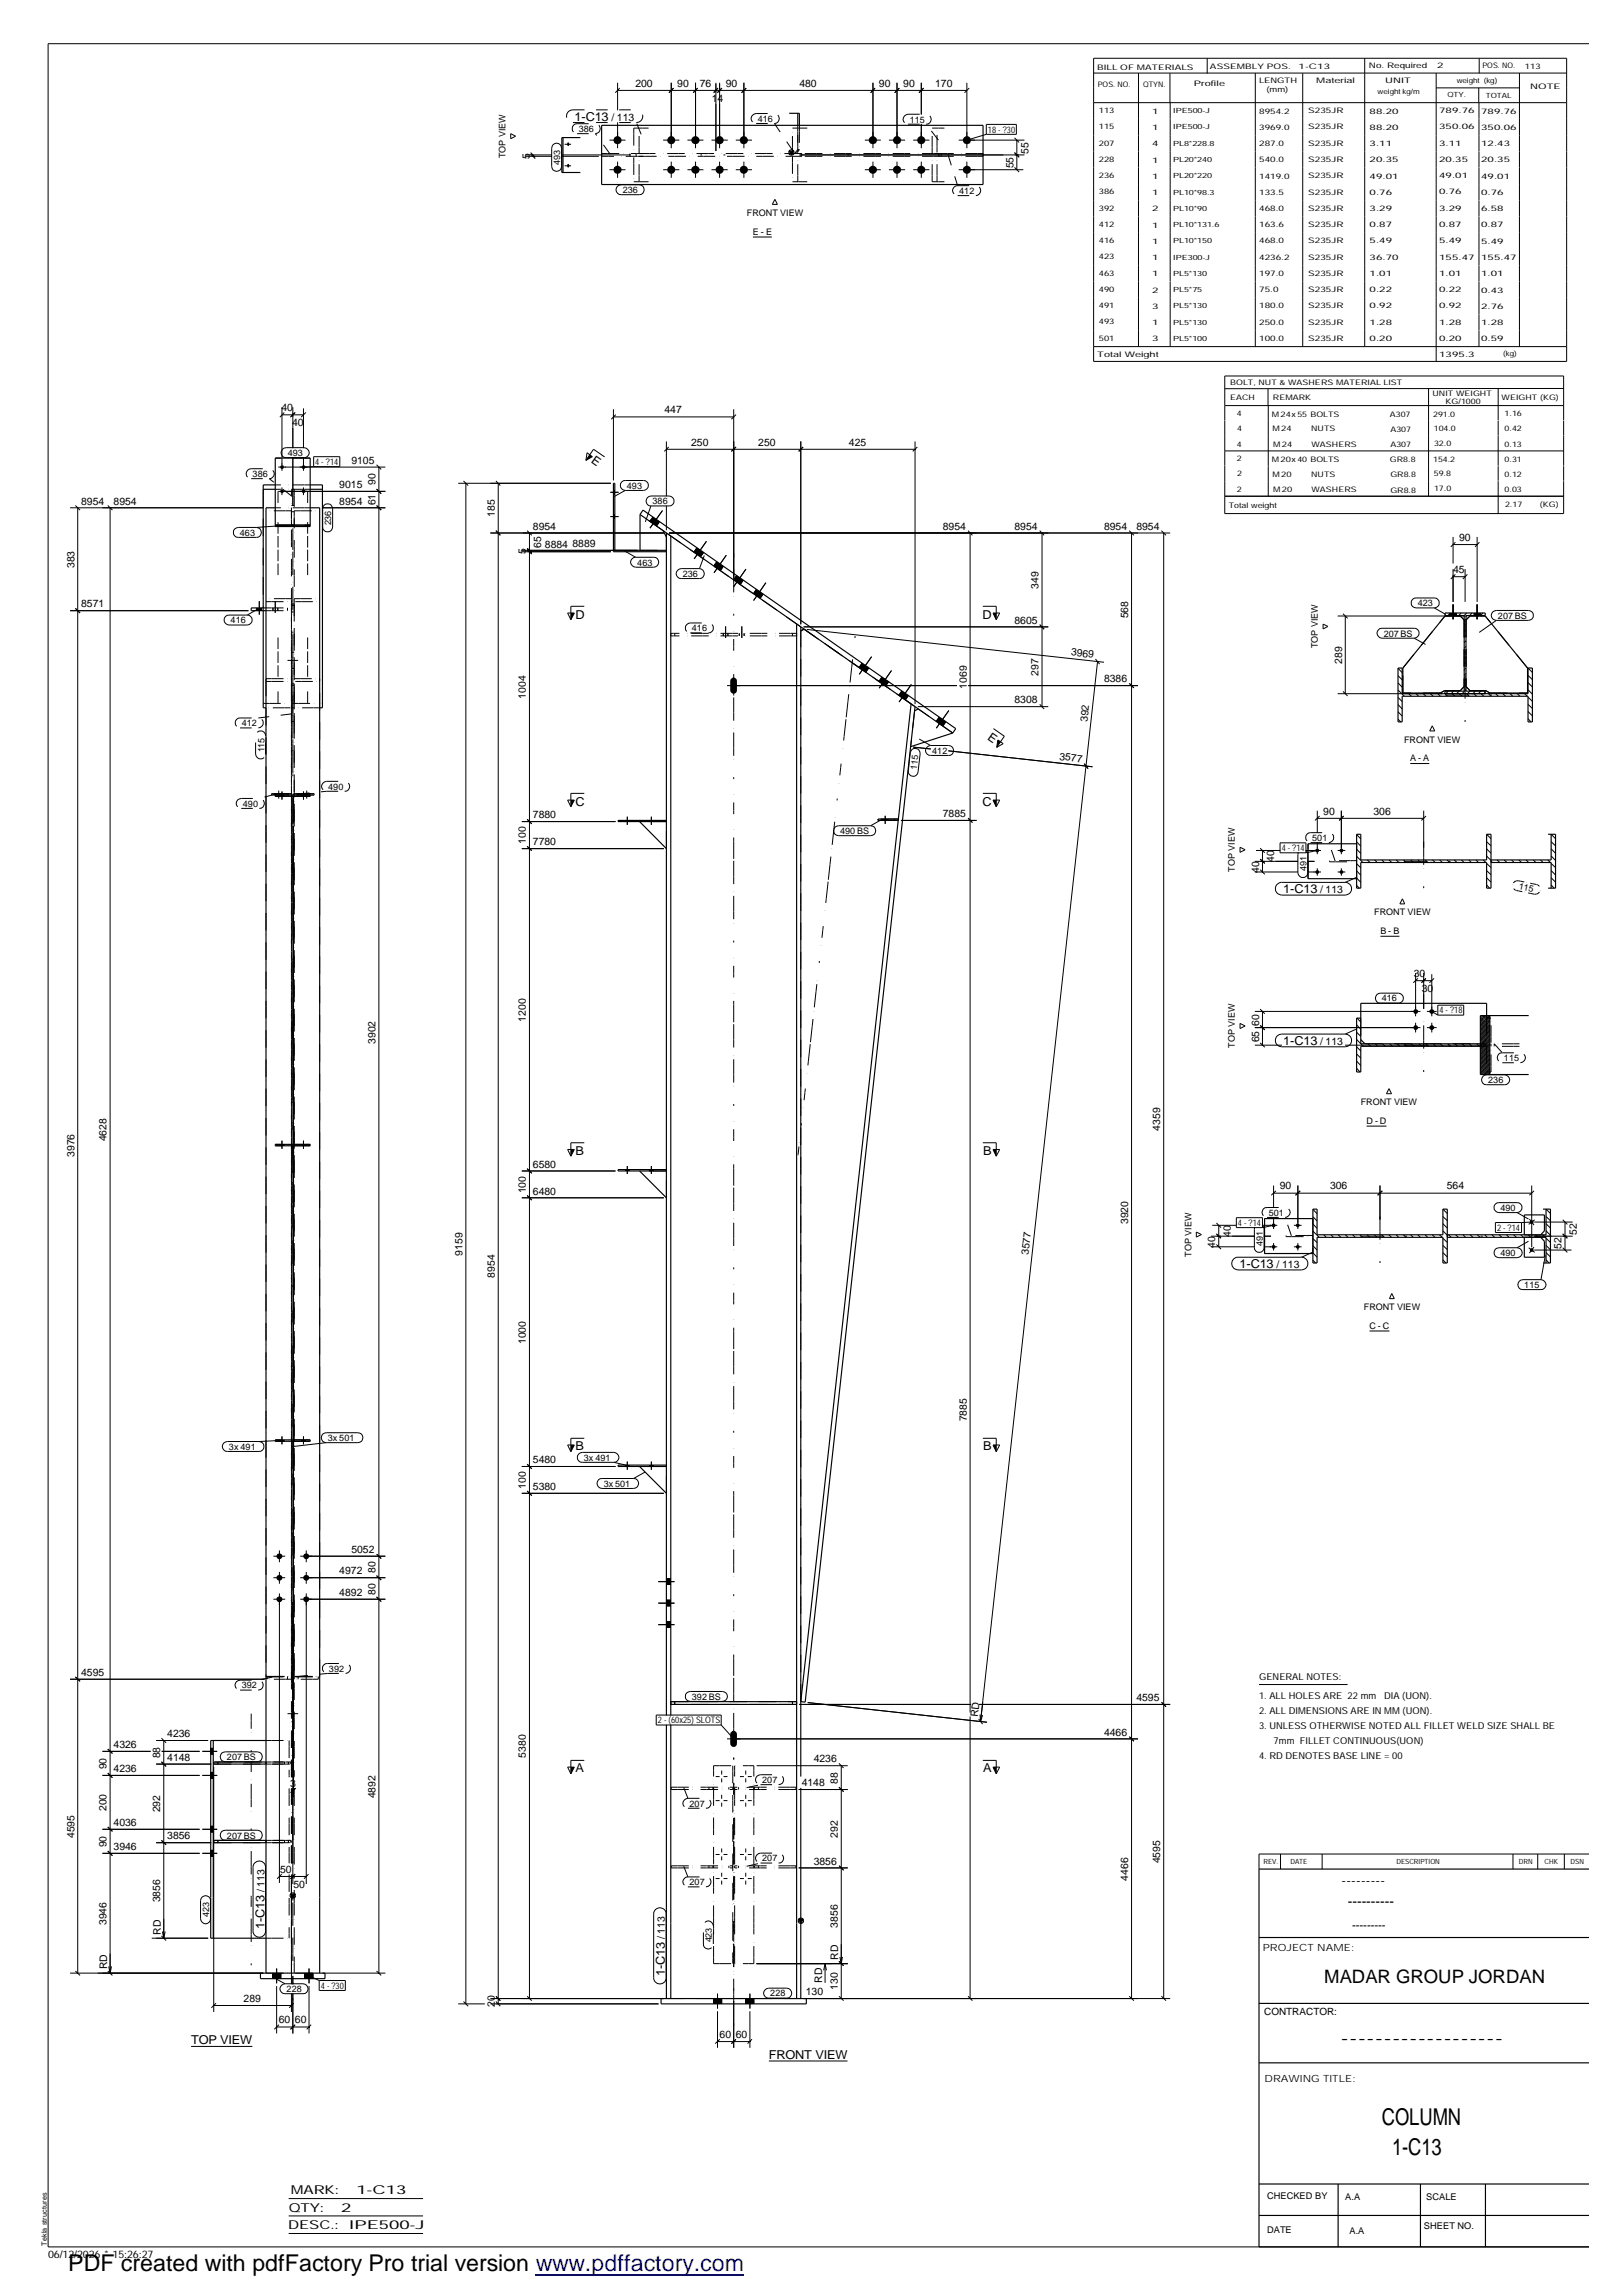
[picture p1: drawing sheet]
<svg xmlns="http://www.w3.org/2000/svg" width="297mm" height="420mm" viewBox="0 0 297 420" stroke-linecap="round" stroke-linejoin="round" font-family="sans-serif">
<defs><g id="words">
<g font-size="4.2">
<text x="252.9" y="389">COLUMN</text>
<text x="254.8" y="394.5">1-C13</text>
<text x="12.5" y="415.8">PDF created with pdfFactory Pro trial version www.pdffactory.com</text>
</g>
<text font-size="3.4" x="242.4" y="363">MADAR GROUP JORDAN</text>
<g font-size="2.5">
<text x="245.5" y="345.1">---------</text>
<text x="246.7" y="349">----------</text>
<text x="245.4" y="374">-------------------</text>
</g>
<g font-size="2.2">
<text x="105.2" y="22.1">1-C13</text>
<text x="108.1" y="84.5" transform="rotate(35 108.1 84.5)">E</text>
<text x="105.3" y="113.2">D</text>
<text x="179.8" y="113.2">D</text>
<text x="180.6" y="135.3" transform="rotate(35 180.6 135.3)">E</text>
<text x="105.3" y="147.5">C</text>
<text x="179.8" y="147.5">C</text>
<text x="234.9" y="163.6">1-C13</text>
<text x="234.9" y="191.3">1-C13</text>
<text x="105.3" y="211.4">B</text>
<text x="180" y="211.4">B</text>
<text x="226.9" y="232.2">1-C13</text>
<text x="105.3" y="265.5">B</text>
<text x="180" y="265.5">B</text>
<text x="105.3" y="324.5">A</text>
<text x="180" y="324.5">A</text>
<text x="48.4" y="353.2" transform="rotate(-90 48.4 353.2)">1-C13</text>
<text x="121.7" y="361.8" transform="rotate(-90 121.7 361.8)">1-C13</text>
<text x="35" y="374.3">TOP VIEW</text>
<text x="140.7" y="376.9">FRONT VIEW</text>
<text x="53.2" y="401.7">MARK:</text>
<text x="65.2" y="401.7">1-C13</text>
<text x="52.8" y="404.9">QTY:</text>
<text x="62.4" y="404.9">2</text>
<text x="52.7" y="408.1">DESC.:</text>
<text x="63.9" y="408">IPE500-J</text>
</g>
<text font-size="2.1" x="247.5" y="353.1">---------</text>
<g font-size="1.9">
<text x="116.3" y="15.9">200</text>
<text x="124" y="15.9">90</text>
<text x="128.1" y="15.9">76</text>
<text x="132.8" y="15.9">90</text>
<text x="146.3" y="15.9">480</text>
<text x="160.9" y="15.9">90</text>
<text x="165.3" y="15.9">90</text>
<text x="171.2" y="15.9">170</text>
<text x="111.9" y="22.1">/ 113</text>
<text x="130.3" y="18.7">14</text>
<text x="96.9" y="29" transform="rotate(-90 96.9 29)">5</text>
<text x="188.3" y="28.1" transform="rotate(-90 188.3 28.1)">55</text>
<text x="185.5" y="30.8" transform="rotate(-90 185.5 30.8)">55</text>
<text x="51.5" y="75.3">40</text>
<text x="121.6" y="75.6">447</text>
<text x="53.5" y="78.1">40</text>
<text x="126.5" y="81.6">250</text>
<text x="138.8" y="81.6">250</text>
<text x="155.4" y="81.6">425</text>
<text x="62.1" y="89.4">9015</text>
<text x="64.3" y="84.9">9105</text>
<text x="68.7" y="88.8" transform="rotate(-90 68.7 88.8)">90</text>
<text x="14.9" y="92.4">8954</text>
<text x="20.8" y="92.4">8954</text>
<text x="62.1" y="92.4">8954</text>
<text x="68.7" y="92.5" transform="rotate(-90 68.7 92.5)">61</text>
<text x="90.6" y="94.7" transform="rotate(-90 90.6 94.7)">185</text>
<text x="96.3" y="101.4" transform="rotate(-90 96.3 101.4)">5</text>
<text x="97.5" y="97">8954</text>
<text x="99.1" y="100.3" transform="rotate(-90 99.1 100.3)">65</text>
<text x="99.7" y="100.4">8884</text>
<text x="104.8" y="100.2">8889</text>
<text x="172.6" y="97">8954</text>
<text x="185.7" y="97">8954</text>
<text x="202.1" y="97">8954</text>
<text x="208" y="97">8954</text>
<text x="267" y="99">90</text>
<text x="13.6" y="104" transform="rotate(-90 13.6 104)">383</text>
<text x="190.1" y="107.8" transform="rotate(-90 190.1 107.8)">349</text>
<text x="265.9" y="104.9">45</text>
<text x="14.9" y="111.2">8571</text>
<text x="206.5" y="113.2" transform="rotate(-90 206.5 113.2)">568</text>
<text x="185.7" y="114.2">8605</text>
<text x="196" y="120" transform="rotate(6 196 120)">3969</text>
<text x="190.1" y="123.7" transform="rotate(-90 190.1 123.7)">297</text>
<text x="202.1" y="124.9">8386</text>
<text x="245.6" y="121.5" transform="rotate(-90 245.6 121.5)">289</text>
<text x="96.3" y="127.9" transform="rotate(-90 96.3 127.9)">1004</text>
<text x="177" y="126.1" transform="rotate(-90 177 126.1)">1069</text>
<text x="185.7" y="128.8">8308</text>
<text x="199" y="132.2" transform="rotate(-84 199 132.2)">392</text>
<text x="193.8" y="139.1" transform="rotate(6 193.8 139.1)">3577</text>
<text x="97.5" y="149.8">7880</text>
<text x="172.6" y="149.6">7885</text>
<text x="242.2" y="149.1">90</text>
<text x="251.4" y="149.1">306</text>
<text x="96.3" y="154.5" transform="rotate(-90 96.3 154.5)">100</text>
<text x="97.5" y="154.8">7780</text>
<text x="230.4" y="159.8" transform="rotate(-90 230.4 159.8)">40</text>
<text x="233.2" y="157.8" transform="rotate(-90 233.2 157.8)">40</text>
<text x="241.6" y="163.6">/ 113</text>
<text x="258.7" y="178.9">30</text>
<text x="260.2" y="181.7">30</text>
<text x="68.7" y="191.1" transform="rotate(-90 68.7 191.1)">3902</text>
<text x="96.3" y="187" transform="rotate(-90 96.3 187)">1200</text>
<text x="230.4" y="190.8" transform="rotate(-90 230.4 190.8)">65</text>
<text x="230.4" y="187.7" transform="rotate(-90 230.4 187.7)">60</text>
<text x="241.6" y="191.3">/ 113</text>
<text x="19.5" y="209" transform="rotate(-90 19.5 209)">4628</text>
<text x="212.3" y="207" transform="rotate(-90 212.3 207)">4359</text>
<text x="13.6" y="211.8" transform="rotate(-90 13.6 211.8)">3976</text>
<text x="97.5" y="213.8">6580</text>
<text x="96.3" y="218.5" transform="rotate(-90 96.3 218.5)">100</text>
<text x="97.5" y="218.7">6480</text>
<text x="234.2" y="217.8">90</text>
<text x="243.4" y="217.8">306</text>
<text x="264.8" y="217.8">564</text>
<text x="206.5" y="224.1" transform="rotate(-90 206.5 224.1)">3920</text>
<text x="225.3" y="226.4" transform="rotate(-90 225.3 226.4)">40</text>
<text x="288.6" y="226.1" transform="rotate(-90 288.6 226.1)">52</text>
<text x="84.6" y="229.9" transform="rotate(-90 84.6 229.9)">9159</text>
<text x="90.6" y="233.9" transform="rotate(-90 90.6 233.9)">8954</text>
<text x="188.3" y="229.8" transform="rotate(-84 188.3 229.8)">3577</text>
<text x="222.4" y="228.4" transform="rotate(-90 222.4 228.4)">40</text>
<text x="233.6" y="232.2">/ 113</text>
<text x="285.8" y="228.7" transform="rotate(-90 285.8 228.7)">52</text>
<text x="96.3" y="246.1" transform="rotate(-90 96.3 246.1)">1000</text>
<text x="177" y="260.2" transform="rotate(-90 177 260.2)">7885</text>
<text x="97.5" y="267.9">5480</text>
<text x="96.3" y="272.6" transform="rotate(-90 96.3 272.6)">100</text>
<text x="97.5" y="272.8">5380</text>
<text x="64.3" y="284.3">5052</text>
<text x="68.7" y="288" transform="rotate(-90 68.7 288)">80</text>
<text x="62.1" y="292.2">4892</text>
<text x="62.1" y="288.2">4972</text>
<text x="68.7" y="291.9" transform="rotate(-90 68.7 291.9)">80</text>
<text x="14.9" y="306.8">4595</text>
<text x="208" y="311.4">4595</text>
<text x="179" y="314.4" transform="rotate(-84 179 314.4)">RD</text>
<text x="202.1" y="317.8">4466</text>
<text x="19.5" y="323.9" transform="rotate(-90 19.5 323.9)">90</text>
<text x="20.8" y="320">4326</text>
<text x="29.3" y="321.9" transform="rotate(-90 29.3 321.9)">88</text>
<text x="30.6" y="322.4">4148</text>
<text x="30.6" y="318.1">4236</text>
<text x="96.3" y="321.8" transform="rotate(-90 96.3 321.8)">5380</text>
<text x="148.9" y="322.7">4236</text>
<text x="20.8" y="324.4">4236</text>
<text x="53.1" y="327.2">3</text>
<text x="68.7" y="329.2" transform="rotate(-90 68.7 329.2)">4892</text>
<text x="146.7" y="327">4148</text>
<text x="153.3" y="326.5" transform="rotate(-90 153.3 326.5)">88</text>
<text x="19.5" y="331.6" transform="rotate(-90 19.5 331.6)">200</text>
<text x="20.8" y="334.3">4036</text>
<text x="29.3" y="331.8" transform="rotate(-90 29.3 331.8)">292</text>
<text x="13.6" y="336.5" transform="rotate(-90 13.6 336.5)">4595</text>
<text x="19.5" y="338.2" transform="rotate(-90 19.5 338.2)">90</text>
<text x="20.8" y="338.7">3946</text>
<text x="30.6" y="336.8">3856</text>
<text x="148.9" y="341.4">3856</text>
<text x="153.3" y="336.4" transform="rotate(-90 153.3 336.4)">292</text>
<text x="212.3" y="341.1" transform="rotate(-90 212.3 341.1)">4595</text>
<text x="48.4" y="346.4" transform="rotate(-90 48.4 346.4)">/ 113</text>
<text x="51.3" y="342.9">50</text>
<text x="53.7" y="345.7">50</text>
<text x="206.5" y="344.3" transform="rotate(-90 206.5 344.3)">4466</text>
<text x="19.5" y="352.5" transform="rotate(-90 19.5 352.5)">3946</text>
<text x="29.3" y="348.3" transform="rotate(-90 29.3 348.3)">3856</text>
<text x="153.3" y="352.9" transform="rotate(-90 153.3 352.9)">3856</text>
<text x="29.4" y="354.2" transform="rotate(-90 29.4 354.2)">RD</text>
<text x="121.7" y="355" transform="rotate(-90 121.7 355)">/ 113</text>
<text x="153.4" y="358.8" transform="rotate(-90 153.4 358.8)">RD</text>
<text x="19.6" y="360.6" transform="rotate(-90 19.6 360.6)">RD</text>
<text x="147.5" y="365.3">130</text>
<text x="150.5" y="363" transform="rotate(-90 150.5 363)">RD</text>
<text x="153.3" y="364.3" transform="rotate(-90 153.3 364.3)">130</text>
<text x="44.6" y="366.5">289</text>
<text x="51" y="370.4">60</text>
<text x="54" y="370.4">60</text>
<text x="90.6" y="367.5" transform="rotate(-90 90.6 367.5)">20</text>
<text x="131.7" y="373.1">60</text>
<text x="134.7" y="373.1">60</text>
<text x="8.8" y="413.3">06/12/2026 * 15:26:27</text>
</g>
<g font-size="1.8">
<text x="231.1" y="357.3">PROJECT NAME:</text>
<text x="231.4" y="368.9">CONTRACTOR:</text>
<text x="231.4" y="381.2">DRAWING TITLE:</text>
</g>
<g font-size="1.7">
<text x="138.7" y="22.3">416</text>
<text x="166.5" y="22.4">115</text>
<text x="92.5" y="29" transform="rotate(-90 92.5 29)">TOP VIEW</text>
<text x="105.9" y="24.2">386</text>
<text x="180.8" y="24.3">18 - ?30</text>
<text x="102.5" y="30.2" transform="rotate(-90 102.5 30.2)">493</text>
<text x="114" y="35.3">236</text>
<text x="175.6" y="35.5">412</text>
<text x="136.7" y="39.6">FRONT VIEW</text>
<text x="137.8" y="43">E - E</text>
<text x="52.7" y="83.5">493</text>
<text x="46.2" y="87.3">386</text>
<text x="57.7" y="85.1">4 - ?14</text>
<text x="114.7" y="89.5">493</text>
<text x="119.4" y="92.3">386</text>
<text x="43.9" y="98.1">463</text>
<text x="60.6" y="96.2" transform="rotate(-90 60.6 96.2)">236</text>
<text x="116.6" y="103.5">463</text>
<text x="125" y="105.6">236</text>
<text x="259.5" y="111">423</text>
<text x="274.2" y="113.3">207 BS</text>
<text x="42.2" y="114.1">416</text>
<text x="126.6" y="115.6">416</text>
<text x="241.2" y="118.7" transform="rotate(-90 241.2 118.7)">TOP VIEW</text>
<text x="253.2" y="116.5">207 BS</text>
<text x="44.2" y="133">412</text>
<text x="48.4" y="137.8" transform="rotate(-90 48.4 137.8)">115</text>
<text x="257" y="136">FRONT VIEW</text>
<text x="167.8" y="141" transform="rotate(-84 167.8 141)">115</text>
<text x="170.6" y="138">412</text>
<text x="258.1" y="139.4">A - A</text>
<text x="44.4" y="147.7">490</text>
<text x="60.1" y="144.6">490</text>
<text x="153.8" y="152.7">490 BS</text>
<text x="234.6" y="155.8">4 - ?14</text>
<text x="240.2" y="154">501</text>
<text x="226" y="159.6" transform="rotate(-90 226 159.6)">TOP VIEW</text>
<text x="239.1" y="159.5" transform="rotate(-90 239.1 159.5)">491</text>
<text x="251.5" y="167.6">FRONT VIEW</text>
<text x="277.9" y="162.8" transform="rotate(12 277.9 162.8)">115</text>
<text x="252.6" y="171.1">B - B</text>
<text x="252.9" y="183.3">416</text>
<text x="263.4" y="185.5">4 - ?18</text>
<text x="226" y="191.8" transform="rotate(-90 226 191.8)">TOP VIEW</text>
<text x="275.3" y="194.3">115</text>
<text x="249" y="202.4">FRONT VIEW</text>
<text x="272.4" y="198.3">236</text>
<text x="250.1" y="205.8">D - D</text>
<text x="274.6" y="221.7">490</text>
<text x="226.6" y="224.5">4 - ?14</text>
<text x="232.2" y="222.6">501</text>
<text x="274" y="225.3">2 - ?14</text>
<text x="218.1" y="230" transform="rotate(-90 218.1 230)">TOP VIEW</text>
<text x="231.1" y="228.1" transform="rotate(-90 231.1 228.1)">491</text>
<text x="274.6" y="230">490</text>
<text x="249.6" y="239.9">FRONT VIEW</text>
<text x="279" y="235.8">115</text>
<text x="250.7" y="243.3">C - C</text>
<text x="60" y="263.8">3x 501</text>
<text x="41.9" y="265.4">3x 491</text>
<text x="106.8" y="267.5">3x 491</text>
<text x="110.5" y="272.2">3x 501</text>
<text x="44.2" y="309.1">392</text>
<text x="60.2" y="306.1">392</text>
<text x="126.6" y="311.2">392 BS</text>
<text x="230.4" y="311.1">1. ALL HOLES ARE 22 mm</text>
<text x="230.4" y="307.6">GENERAL NOTES:</text>
<text x="253.3" y="311.1">DIA (UON).</text>
<text x="120.4" y="315.5">2 - (60x25) SLOTS</text>
<text x="230.4" y="313.8">2. ALL DIMENSIONS ARE IN MM (UON).</text>
<text x="230.4" y="316.5">3. UNLESS OTHERWISE NOTED ALL FILLET WELD SIZE SHALL BE</text>
<text x="41.5" y="322.2">207 BS</text>
<text x="230.4" y="321.9">4. RD DENOTES BASE LINE = 00</text>
<text x="233.1" y="319.2">7mm FILLET CONTINUOUS(UON)</text>
<text x="139.5" y="326.4">207</text>
<text x="126.2" y="330.8">207</text>
<text x="41.5" y="336.6">207 BS</text>
<text x="139.5" y="340.8">207</text>
<text x="126.2" y="345.1">207</text>
<text x="38.3" y="351" transform="rotate(-90 38.3 351)">423</text>
<text x="130.3" y="355.6" transform="rotate(-90 130.3 355.6)">423</text>
<text x="52.5" y="364.7">228</text>
<text x="58.7" y="364.1">4 - ?30</text>
<text x="141" y="365.5">228</text>
<text x="231.9" y="402.5">CHECKED BY</text>
<text x="246.2" y="402.8">A.A</text>
<text x="261" y="402.8">SCALE</text>
<text x="231.9" y="408.8">DATE</text>
<text x="247" y="409">A.A</text>
<text x="260.6" y="408.1">SHEET NO.</text>
</g>
<g font-size="1.4">
<text x="200.8" y="12.8">BILL OF MATERIALS</text>
<text x="200.9" y="16">POS. NO.</text>
<text x="209.2" y="15.9">QTYN.</text>
<text x="218.5" y="15.7">Profile</text>
<text x="221.4" y="12.7">ASSEMBLY POS.</text>
<text x="230.4" y="15.1">LENGTH</text>
<text x="231.8" y="16.9">(mm)</text>
<text x="237.7" y="12.7">1-C13</text>
<text x="240.9" y="15.2">Material</text>
<text x="250.5" y="12.5">No. Required</text>
<text x="253.5" y="15.2">UNIT</text>
<text x="263" y="12.5">2</text>
<text x="271.3" y="12.5">POS. NO.</text>
<text x="279.1" y="12.6">113</text>
<text x="280.1" y="16.3">NOTE</text>
<text x="201.1" y="20.7">113</text>
<text x="201.1" y="23.7">115</text>
<text x="210.9" y="20.8">1</text>
<text x="210.9" y="23.8">1</text>
<text x="230.5" y="20.8">8954.2</text>
<text x="230.5" y="23.7">3969.0</text>
<text x="239.4" y="20.7">S235JR</text>
<text x="239.4" y="23.7">S235JR</text>
<text x="250.7" y="20.8">88.20</text>
<text x="250.7" y="23.7">88.20</text>
<text x="263.4" y="20.7">789.76</text>
<text x="263.4" y="23.7">350.06</text>
<text x="271.1" y="20.8">789.76</text>
<text x="271.1" y="23.8">350.06</text>
<text x="201.1" y="26.7">207</text>
<text x="201.1" y="29.6">228</text>
<text x="210.9" y="26.8">4</text>
<text x="210.9" y="29.8">1</text>
<text x="230.5" y="26.7">287.0</text>
<text x="230.5" y="29.7">540.0</text>
<text x="239.4" y="26.7">S235JR</text>
<text x="239.4" y="29.7">S235JR</text>
<text x="250.7" y="26.7">3.11</text>
<text x="250.7" y="29.7">20.35</text>
<text x="263.4" y="26.7">3.11</text>
<text x="263.4" y="29.7">20.35</text>
<text x="271.1" y="26.8">12.43</text>
<text x="271.1" y="29.7">20.35</text>
<text x="201.1" y="32.6">236</text>
<text x="201.1" y="35.6">386</text>
<text x="210.9" y="32.7">1</text>
<text x="210.9" y="35.7">1</text>
<text x="230.5" y="32.7">1419.0</text>
<text x="230.5" y="35.6">133.5</text>
<text x="239.4" y="32.6">S235JR</text>
<text x="239.4" y="35.6">S235JR</text>
<text x="250.7" y="32.7">49.01</text>
<text x="250.7" y="35.6">0.76</text>
<text x="263.4" y="32.6">49.01</text>
<text x="263.4" y="35.6">0.76</text>
<text x="271.1" y="32.7">49.01</text>
<text x="271.1" y="35.7">0.76</text>
<text x="201.1" y="38.6">392</text>
<text x="201.1" y="41.5">412</text>
<text x="210.9" y="38.7">2</text>
<text x="210.9" y="41.7">1</text>
<text x="230.5" y="38.6">468.0</text>
<text x="230.5" y="41.6">163.6</text>
<text x="239.4" y="38.6">S235JR</text>
<text x="239.4" y="41.6">S235JR</text>
<text x="250.7" y="38.7">3.29</text>
<text x="250.7" y="41.6">0.87</text>
<text x="263.4" y="38.6">3.29</text>
<text x="263.4" y="41.6">0.87</text>
<text x="271.1" y="38.7">6.58</text>
<text x="271.1" y="41.6">0.87</text>
<text x="201.1" y="44.5">416</text>
<text x="201.1" y="47.5">423</text>
<text x="210.9" y="44.6">1</text>
<text x="210.9" y="47.6">1</text>
<text x="230.5" y="44.6">468.0</text>
<text x="230.5" y="47.5">4236.2</text>
<text x="239.4" y="44.5">S235JR</text>
<text x="239.4" y="47.5">S235JR</text>
<text x="250.7" y="44.6">5.49</text>
<text x="250.7" y="47.5">36.70</text>
<text x="263.4" y="44.5">5.49</text>
<text x="263.4" y="47.5">155.47</text>
<text x="271.1" y="44.6">5.49</text>
<text x="271.1" y="47.6">155.47</text>
<text x="201.1" y="50.5">463</text>
<text x="201.1" y="53.5">490</text>
<text x="210.9" y="50.6">1</text>
<text x="210.9" y="53.6">2</text>
<text x="230.5" y="50.5">197.0</text>
<text x="230.5" y="53.5">75.0</text>
<text x="239.4" y="50.5">S235JR</text>
<text x="239.4" y="53.5">S235JR</text>
<text x="250.7" y="50.5">1.01</text>
<text x="250.7" y="53.5">0.22</text>
<text x="263.4" y="50.5">1.01</text>
<text x="263.4" y="53.5">0.22</text>
<text x="271.1" y="50.5">1.01</text>
<text x="271.1" y="53.6">0.43</text>
<text x="201.1" y="56.4">491</text>
<text x="201.1" y="59.4">493</text>
<text x="210.9" y="56.5">3</text>
<text x="210.9" y="59.5">1</text>
<text x="230.5" y="56.5">180.0</text>
<text x="230.5" y="59.4">250.0</text>
<text x="239.4" y="56.5">S235JR</text>
<text x="239.4" y="59.4">S235JR</text>
<text x="250.7" y="56.5">0.92</text>
<text x="250.7" y="59.5">1.28</text>
<text x="263.4" y="56.4">0.92</text>
<text x="263.4" y="59.4">1.28</text>
<text x="271.1" y="56.5">2.76</text>
<text x="271.1" y="59.5">1.28</text>
<text x="200.8" y="65.4">Total Weight</text>
<text x="201.1" y="62.4">501</text>
<text x="210.9" y="62.5">3</text>
<text x="230.5" y="62.4">100.0</text>
<text x="239.4" y="62.4">S235JR</text>
<text x="250.7" y="62.4">0.20</text>
<text x="263.4" y="62.4">0.20</text>
<text x="263.4" y="65.3">1395.3</text>
<text x="271.1" y="62.5">0.59</text>
<text x="225.1" y="70.4">BOLT, NUT &amp; WASHERS MATERIAL LIST</text>
<text x="225.1" y="73.3">EACH</text>
<text x="226.4" y="76.2">4</text>
<text x="232.7" y="76.3">M 24x 55 BOLTS</text>
<text x="233" y="73.2">REMARK</text>
<text x="254.4" y="76.3">A307</text>
<text x="262.2" y="72.4">UNIT WEIGHT</text>
<text x="262.3" y="76.3">291.0</text>
<text x="264.6" y="73.9">KG/1000</text>
<text x="274.8" y="73.2">WEIGHT (KG)</text>
<text x="275.4" y="76.2">1.16</text>
<text x="226.4" y="81.7">4</text>
<text x="226.4" y="78.9">4</text>
<text x="232.9" y="79">M 24</text>
<text x="233" y="81.7">M 24</text>
<text x="239.9" y="79">NUTS</text>
<text x="240" y="81.7">WASHERS</text>
<text x="254.5" y="79.1">A307</text>
<text x="254.5" y="81.9">A307</text>
<text x="262.4" y="78.9">104.0</text>
<text x="262.5" y="81.7">32.0</text>
<text x="275.4" y="79">0.42</text>
<text x="275.4" y="81.7">0.13</text>
<text x="226.4" y="84.5">2</text>
<text x="226.4" y="87.2">2</text>
<text x="232.7" y="84.6">M 20x 40 BOLTS</text>
<text x="232.9" y="87.2">M 20</text>
<text x="239.9" y="87.2">NUTS</text>
<text x="254.4" y="84.6">GR8.8</text>
<text x="254.5" y="87.4">GR8.8</text>
<text x="262.3" y="84.5">154.2</text>
<text x="262.4" y="87.2">59.8</text>
<text x="262.5" y="90">17.0</text>
<text x="275.4" y="84.5">0.31</text>
<text x="275.4" y="87.2">0.12</text>
<text x="224.9" y="93">Total weight</text>
<text x="226.4" y="90">2</text>
<text x="233" y="90">M 20</text>
<text x="240" y="90">WASHERS</text>
<text x="254.5" y="90.2">GR8.8</text>
<text x="275.4" y="90">0.03</text>
<text x="275.5" y="92.9">2.17</text>
<text x="281.8" y="92.8">(KG)</text>
</g>
<g font-size="1.3">
<text x="252.1" y="17.1">weight kg/m</text>
<text x="264.9" y="17.8">QTY.</text>
<text x="266.6" y="15.2">weight (kg)</text>
<text x="271.9" y="17.9">TOTAL</text>
<text x="214.7" y="20.7">IPE500-J</text>
<text x="214.7" y="23.7">IPE500-J</text>
<text x="214.7" y="26.7">PL8*228.8</text>
<text x="214.7" y="29.7">PL20*240</text>
<text x="214.7" y="32.6">PL20*220</text>
<text x="214.7" y="35.6">PL10*98.3</text>
<text x="214.7" y="38.6">PL10*90</text>
<text x="214.7" y="41.6">PL10*131.6</text>
<text x="214.7" y="44.6">PL10*150</text>
<text x="214.7" y="47.5">IPE300-J</text>
<text x="214.7" y="50.5">PL5*130</text>
<text x="214.7" y="53.5">PL5*75</text>
<text x="214.7" y="56.5">PL5*130</text>
<text x="214.7" y="59.4">PL5*130</text>
<text x="214.7" y="62.4">PL5*100</text>
<text x="275.1" y="65.2">(kg)</text>
<text x="231.2" y="341.3">REV.</text>
<text x="236.2" y="341.2">DATE</text>
<text x="255.6" y="341.3">DESCRIPTION</text>
<text x="278" y="341.2">DRN</text>
<text x="282.7" y="341.2">CHK</text>
<text x="287.4" y="341.3">DSN</text>
<text x="8.6" y="411.1" transform="rotate(-90 8.6 411.1)">Tekla structures</text>
</g>
</g></defs>
<g fill="none" stroke="#000" stroke-width=".18">
<path d="M113 15.2v5M113 16.6h64M113.4 16.1l-.8 .9M122.9 15.2v11.9M123.3 16.1l-.9 .9M127.3 15.2v11.9M127.7 16.1l-.8 .9M130.6 16.9l.8-.8-.8 .9M131 15.2v12.4M131.7 15.2v11.9M132.1 16.1l-.8 .9M136.1 15.2v11.9"/>
<path d="M136.6 16.1l-.9 .9M159.8 15.2v11.9M160.1 16.1l-.8 .9M164.2 15.2v11.9M164.6 16.1l-.9 .9M168.6 15.2v5.8M169 16.1l-.8 .9M177 15.2v11.9M177.4 16.1l-.9 .9M200.2 10.7h86.5v55.5h-86.5zM200.2 13.4h86.5M200.2 18.8h86.5"/>
<path d="M208.4 13.4v50.1M214.1 13.4v5.4M214.2 18.8v44.7M220.9 10.7v2.8M229.7 13.4v50.1M238.4 13.4v50.1M249.8 10.7v52.8M262.8 13.4v52.8M262.8 16.1h15.3M270.6 16.1v2.7M270.7 18.8v44.7M270.7 10.7v2.7"/>
<path d="M278.1 13.4v50.1M290.7 8h-281.9v403.4h281.9M93.5 24.5l.9 .4-.9 .5zM96.1 28.4h4.9M96.1 28.6h4.9M97.1 28.2l.9 .8M97.1 27.9l.9 .9M97.5 28.4v.2M101.2 26.5a.91 .91 0 0 1 1-.2 .91 .91 0 0 1 .6 .8v3.4a.91 .91 0 0 1-.9 .9 .91 .91 0 0 1-.9-.9v-3.4zM102.7 28.4h12.8M102.7 28.6h6.9M103.3 26.4h1.2"/>
<path d="M103.3 30.4h1.2M111.5 25.7h3M111.5 31.1h3M113 34.1l.7-.3h3.3a.91 .91 0 0 1 .9 .9 .91 .91 0 0 1-.9 .9h-3.3a.91 .91 0 0 1-.9-.5 .91 .91 0 0 1 .2-1zM113 22.4v4.7M113 29.6v3M121.4 25.7h2.9M121.4 31.1h2.9M122.9 29.6v3M125.8 25.7h2.9M125.8 31.1h2.9M127.3 29.6v3"/>
<path d="M130.2 25.7h3M130.2 31.1h3M131.7 29.6v3M134.7 25.7h2.9M134.7 31.1h2.9M136.1 29.6v3M141.8 36.5l.5 .9h-.9zM146.5 28.4h41M158.3 25.7h2.9M158.3 31.1h2.9M159.8 29.6v3M162.7 25.7h3"/>
<path d="M162.7 31.1h3M164.2 29.6v3M167.1 25.7h3M167.1 31.1h3M168.6 22.7v4.4M168.6 29.6v3M175.5 25.7h12M175.5 31.1h11.8M177 29.6v3M180.5 22.8h5.5v1.8h-5.5zM180.5 24.6l-3.5 1.1M185.7 30.6l.8 .9"/>
<path d="M185.7 27.9l.8 .9M185.7 25.2l.8 .9M186.1 25.7v5.4M137.8 43.4h3.5M51.6 74.5v11.7M51.6 75.9h3.9M52 75.5l-.8 .9M53.6 74.5v7.5M54 75.5l-.8 .8M54 75.6l-.8 .7M55.5 74.8v7.2M56 75.5l-.9 .9"/>
<path d="M112.3 76.3h22M112.3 74.9v13.1M112.7 75.9l-.8 .9M134.3 74.9v30.8M134.7 75.9l-.8 .9M200.2 63.5h86.5M224.2 74.3h62M232.1 71.1v3.2M232.1 74.3v16.5M261.5 71.1v19.7M274.2 71.2v5.8M274.2 77v8.3"/>
<path d="M286.2 77v-8.2h-62v25.2h62v-5.9M286.2 77v8.3M286.2 71.1l-62 .1M12.8 93h35.4M13.8 92.5l.8 .9M14.2 93v268.2M19.7 92.5l.9 .9M20.2 93v268.2M43 96.8l.6-.2h3.3a.91 .91 0 0 1 .9 .9 .91 .91 0 0 1-.9 .9h-3.3a.91 .91 0 0 1-.8-.6 .91 .91 0 0 1 .2-1zM50.9 90h19.6M50.9 85.5h19.6M51.6 89.2v1.4"/>
<path d="M51.7 82.3l.7-.3h3.3a.91 .91 0 0 1 .9 .9 .91 .91 0 0 1-.9 .9h-3.3a.91 .91 0 0 1-.9-.6 .91 .91 0 0 1 .2-.9zM51.7 96.2l-4.8 .4M53.6 83.7v8.8M55.5 83.7v2.5M55.5 89.2v1.4M57.4 83.6h4.8v1.8h-4.8zM57.4 85.4l-1.9 .1M59 93h11.5M59.3 92.5a.91 .91 0 0 1 1-.2 .91 .91 0 0 1 .6 .8v3.4a.91 .91 0 0 1-.9 .9 .91 .91 0 0 1-.9-.9v-3.4zM68.9 92.5l.9 .9M68.9 89.5l.9 .9M68.9 85.1l.9 .8"/>
<path d="M69.3 85.5v275.7M83.9 88.5h27.9M84.8 88.1l.9 .8M85.3 88.5v278.4M89.7 97.6h31.8M90.8 97.2l.8 .8M90.8 88.1l.8 .8M91.2 88.5v278.4M96.5 97.2l.8 .8M96.9 97.6v268.3M107.4 82.9l1 .7-1.2 .7zM110.7 83.7l-2.1-1.4-1.4 2"/>
<path d="M111.7 94.6h1.5M111.7 90.1h1.5M112.3 94.2h.2M112.3 94.9h.2M112.3 89.8h.2M112.3 90.5h.2M113.8 88.2l.6-.2h3.4a.91 .91 0 0 1 .9 .9 .91 .91 0 0 1-.9 .9h-3.4a.92 .92 0 0 1-.8-.6 .92 .92 0 0 1 .2-1zM114.4 89.8l-2 1.1M118.5 91.1l.6-.3h3.4a.91 .91 0 0 1 .9 .9 .91 .91 0 0 1-.9 .9h-3.4a.91 .91 0 0 1-.8-.5 .91 .91 0 0 1 .2-1zM119.1 92.6l-1 2.9M119.5 94.7l-.6 .8M120.7 95.5l-.6 .8"/>
<path d="M121.2 93.5l-2.2 3.2M122 82.3h45.5M122 80.8v10M122 92.6v4.5M122.4 81.8l-.8 .8M122.5 97.6h91.7M129.3 99.1l-2.3 3.2M134.7 81.8l-.8 .8M146.6 80.8v33.5M147 81.8l-.8 .8M167.5 80.8v48.1M167.9 81.8l-.9 .8"/>
<path d="M177.2 97.2l.8 .8M177.5 97.6v215.9M190.3 97.2l.8 .8M190.7 97.6v31.8M206.7 97.2l.8 .8M207.1 97.6v268.3M212.6 97.2l.8 .8M213 97.6v268.3M224.2 82.6h62M224.2 90.8h62M265.9 98.3v4.9M265.9 99.7h4.4"/>
<path d="M266.4 99.3l-.9 .8M270.3 98.3v11.9M270.8 99.3l-.8 .8M274.2 85.3v2.7M274.2 88.1v5.9M286.2 85.3v2.7M12.8 111.8h32.7M13.8 111.4l.8 .8M41.3 112.9l.6-.3h3.4a.91 .91 0 0 1 .8 .9 .91 .91 0 0 1-.8 .9h-3.4a.92 .92 0 0 1-.8-.5 .92 .92 0 0 1 .2-1zM47 111.3v.5M47.3 111.4l-2 1.2M47.5 110.1v2.4"/>
<path d="M47.9 111.3v.5M95.5 101h16.3M95.5 100.8h21.2M96.5 100.6l.8 .8M96.5 100.4l.8 .8M103.9 112.2h1.2l-.6 1.3zM106.9 111h-2.4v2.5M114.3 100.8l2 1.2M115.7 102.3l.6-.3h3.3a.91 .91 0 0 1 1 .9 .91 .91 0 0 1-1 .9h-3.3a.92 .92 0 0 1-.8-.5 .92 .92 0 0 1 .2-1zM124 104.4l.7-.3h3.3a.91 .91 0 0 1 .9 .9 .91 .91 0 0 1-.9 .9h-3.3a.88 .88 0 0 1-.9-.5 .88 .88 0 0 1 .2-1zM127.6 100.3l-.6 .8M128.8 101.1l-.6 .8"/>
<path d="M128.9 101.7l-.9 2.4M131.2 102.8l-.6 .8M132.4 103.7l-.6 .8M132.9 101.6l-2.2 3.3M134.8 105.4l-.6 .8M136 106.2l-.5 .8M136.5 104.2l-2.2 3.2M138.4 107.9l-.5 .8M139.7 108.8l-.6 .8M140.2 106.7l-2.3 3.2M147.1 114.8h44.8M147.7 115.2l54.4 6"/>
<path d="M179.9 111h2.4v2.5M181.7 112.2h1.3l-.7 1.3zM190.3 114.3l.8 .9-.8-.8M242.1 114.3l.9 .4-.9 .4zM244.8 112.8h23.8M245.8 112.4l.8 .8M246.2 112.8v14.2M252.3 115.3l.3-.2 .3-.1h5.9a.91 .91 0 0 1 .9 .9 .91 .91 0 0 1-.9 .9h-5.9a.92 .92 0 0 1-.8-.5 .92 .92 0 0 1 .2-1zM258.5 109.7l.7-.2h3.3a.91 .91 0 0 1 .9 .9 .91 .91 0 0 1-.9 .9h-3.3a.91 .91 0 0 1-.9-.6 .91 .91 0 0 1 .2-1zM258.8 116.8l2.1 1.2M262.5 111.3l2.1 1.2M265.4 112.2v.5"/>
<path d="M265.4 112.2l-.4 .5M265.9 104.2v6M265.9 110.7v2.7M265.9 105.6h2.2M266.4 105.2l-.9 .8M266.4 112.2l-.4 .5M266.5 112.2v.5M267.4 112.2l-.4 .5M268.1 104.2v6M268.3 113.4l-.3 .3M268.3 114.3l-.3 .4M268.3 115.4l-.3 .3"/>
<path d="M268.3 116.3l-.3 .4M268.3 117.3l-.3 .3M268.3 118.3l-.3 .4M268.3 119.3l-.3 .3M268.4 112.2l-.4 .5M268.6 105.2l-.9 .8M269.4 112.2l-.4 .5M269.8 112.2v.5M270.3 110.7v2.7M270.4 112.2l-.4 .5M270.9 112.2v.5M271.4 112.2l-.4 .5"/>
<path d="M273.2 112l.7-.2h5.8a.91 .91 0 0 1 .9 .9 .91 .91 0 0 1-.9 .9h-5.8a.91 .91 0 0 1-.9-.6 .91 .91 0 0 1 .2-1zM273.9 113.6l-3.2 2.2M133.1 125.5h42M134.3 124.3v2.4M157.8 121.4l-.6 .8M159 122.3l-.5 .8M159.5 120.2l-2.2 3.2M161.4 124l-.5 .8M162.6 124.8l-.5 .8M163.2 122.8l-2.3 3.2M165.1 126.5l-.6 .8M166.2 127.3l-.5 .8"/>
<path d="M166.8 125.3l-2.3 3.2M166.9 137.2a.91 .91 0 0 1 1-.1 .91 .91 0 0 1 .5 .9l-.4 3.3a.89 .89 0 0 1-1 .8 .89 .89 0 0 1-.8-1l.4-3.3zM167.1 136.8l3.2 .3M168 129.4h23.9M168.2 135.3l2.1 1.2M169.7 136.8l.6-.3h3.3a.91 .91 0 0 1 .9 .9 .91 .91 0 0 1-.9 .9h-3.3a.88 .88 0 0 1-.8-.5 .88 .88 0 0 1 .2-1zM171.9 131.3l-.6 .8M173.1 132.1l-.5 .8M173.6 137.5l26.3 2.9M173.7 130.1l-2.3 3.2M177.2 125.5h31.1M181.8 133.4l2 1.4-1.4 2"/>
<path d="M182.6 135.5l1 .6-1.2 .7zM190.3 128.9l.8 .9M198.4 139.8l.7 .9-.6-.8M200.5 120.6l.8 1M200.9 121.1l-21.4 194.1M206.7 125.1l.8 .8M244.8 127h19.1M245.8 126.6l.8 .8M255.9 122.3l.7 .8M255.9 123.7l.7 .8M255.9 125l.7 .8M255.9 126.3l1.1 1.2"/>
<path d="M255.9 127.7l.7 .7M255.9 129l.7 .8M255.9 130.3l.7 .8M255.9 131.7l.5 .5M257.8 127l.5 .5M258.1 139.8h3.5M259.2 127l.4 .5M260.5 127l.5 .5M261.8 127l.5 .5M262.1 132.9l.5 .9h-.9zM263.1 127l.5 .5M264.5 127l.4 .5"/>
<path d="M265 126.5l-.4 .5M265.8 127l.5 .5M266 126.5l-.4 .5M267 126.5l-.4 .5M267.1 127l.5 .5M268.3 120.3l-.3 .3M268.3 121.3l-.3 .3M268.3 122.3l-.3 .3M268.3 123.3l-.3 .3M268.3 124.3l-.3 .3M268.3 125.3l-.3 .3M268.3 126.3l-.7 .7"/>
<path d="M268.4 127l.5 .5M269 126.5l-.4 .5M269.7 127l.6 .5M270 126.5l-.4 .5M271 126.5l-.4 .5M271.1 127l.5 .5M271.8 126.7l-.2 .3M272.4 127l.5 .5M273.7 127l.5 .5M275 127l.5 .5M276.4 127l.5 .5M277.7 127l.5 .5"/>
<path d="M279 127l.5 .5M279.7 122.3l.8 .8M279.7 123.7l.8 .7M279.7 125l.8 .8M279.7 126.3l.8 .8M279.7 127.6l.8 .8M279.7 128.9l.8 .8M279.7 130.3l.8 .8M279.7 131.6l.5 .6M51.3 145.5v.3M51.6 144.9v1.5M52 145.5v.3"/>
<path d="M53.6 151.2v193.7M53.7 151.2v177.8M55.2 145.5v.3M55.5 144.9v1.5M55.9 145.5v.3M95.5 155.4h26M95.5 150.4h17.1M96.5 154.9l.8 .8M96.5 150l.8 .8M103.9 146.5h1.2l-.6 1.2zM106.9 145.2h-2.4v2.5M114.5 150.2v.2"/>
<path d="M114.8 149.5v1.5M115.1 150.2v.2M118.9 150.2v.2M119.2 149.5v1.5M119.5 150.2v.2M152.8 151.4l.7-.2h5.8a.91 .91 0 0 1 1 .9 .91 .91 0 0 1-1 .9h-5.8a.93 .93 0 0 1-.9-.6 .93 .93 0 0 1 .2-1zM161.5 150l-2.2 1.2M161.5 149.9v.3M162 149.4v1.4M162.5 149.9v.3M164.9 150.2h13.8M177.2 149.8l.8 .8"/>
<path d="M179.9 145.2h2.4v2.5M181.7 146.5h1.3l-.7 1.2zM226.9 155.1l1 .5-1 .4zM229.7 159.6h7.9M229.7 157.7h7.9M229.9 155.7h4.4M230.6 159.2l.9 .9M230.6 157.3l.8 .8M230.6 155.3l.9 .8M231.1 155.7v3.9M234.3 154.3h4.7v1.8h-4.7zM239.3 159.6h2.5"/>
<path d="M239.3 157.7h1.3M241.1 148.4v4.1M241.1 154.2v2.2M241.1 159v1.3M241.1 149.8h19.5M241.1 155.7l-2.1 .4M241.5 149.4l-.8 .8M241.8 155.7h-2.8l.3 .4 .1 .3v3.4a.91 .91 0 0 1-1 .9 .91 .91 0 0 1-.9-.9l.1-3.8M244.8 155.7h1.4M244.8 159.6h1.4M245.5 148.4v8M245.5 159v1.3"/>
<path d="M245.9 149.4l-.8 .8M248.3 152.8l.7 .8M248.3 154.1l.7 .8M248.3 155.4l.7 .9M248.3 156.8l1.1 1.1M248.3 158.1l.7 .8M248.3 159.4l.7 .8M250.2 157.4l.5 .5M251.6 157.4l.5 .5M252.9 157.4l.5 .5M254.2 157.4l.5 .5M255.5 157.4l.5 .5"/>
<path d="M256.9 157.4l.4 .5M258.2 157.4l.5 .5M259.5 157.4l.5 .5M260.6 148.4v6.8M260.9 157.4l.4 .5M261 149.4l-.9 .8M262.2 157.4l.5 .5M263.5 157.4l.5 .5M264.8 157.4l.5 .5M266.1 157.4l.6 .5M267.5 157.4l.5 .5M268.8 157.4l.5 .5"/>
<path d="M270.1 157.4l.5 .5M271.4 157.4l.5 .5M272.1 152.7l.8 .8M272.1 154.1l.8 .8M272.1 155.4l.8 .8M272.1 156.7l.8 .8M272.1 158.1l.8 .7M272.1 159.4l.8 .7M272.9 157.6l.2 .3M274 157.4l.5 .5M275.3 157.4l.5 .5M276.6 157.4l.5 .5"/>
<path d="M278 157.4l.5 .5M279.3 157.4l.5 .5M280.6 157.4l.5 .5M281.9 157.4l.5 .5M283.3 157.4l.5 .5M283.9 152.7l.8 .8M283.9 154.1l.8 .8M283.9 155.4l.8 .8M283.9 156.7l.8 .8M283.9 158.1l.8 .7M283.9 159.4l.8 .8M233.6 162.1l.8-.6h11.8a1.16 1.16 0 0 1 1.2 1.2 1.16 1.16 0 0 1-1.2 1.2h-11.6a1.19 1.19 0 0 1-1-1.8z"/>
<path d="M248.3 160.7l.7 .8M248.3 162.1l.5 .5M248.3 160.6l-2.1 .9M252.6 171.4h3.5M256.7 164.5l.4 1h-.9zM259.1 178.1v8M259.1 179.5h2.9M259.5 179.1l-.8 .8M260.6 178.1v6.6M261 179.1l-.9 .8M262 178.4v7.7M262.5 179.1l-.9 .8"/>
<path d="M272.1 160.7l.8 .8M272.1 162l.5 .6M283.9 160.7l.8 .8M283.9 162l.5 .6M226.9 187.4l1 .4-1 .5zM229.7 188.1h30.3M229.7 185.2h30.3M229.7 191.3h4.9M230.6 190.9l.9 .8M230.6 187.7l.9 .9M230.6 184.7l.9 .9M231.1 185.2v6.1"/>
<path d="M233.6 189.8l.5-.4 .5-.1h11.6a1.16 1.16 0 0 1 1.2 1.2 1.16 1.16 0 0 1-1.2 1.1h-11.6a1.16 1.16 0 0 1-1-1.8zM246.2 191.3h26.2M248.3 187.6l.7 .8M248.3 189l.7 .7M248.3 190.3l1.3 1.3M248.3 191.6l.7 .8M248.3 193l.7 .7M248.3 194.3l.7 .8M248.3 195.6l.6 .7M248.3 188.4l-2.1 .9M248.4 186.4l.6 .7M250.4 191.1l.5 .5"/>
<path d="M251.7 191.1l.5 .5M252 182.1l.6-.3h3.3a.91 .91 0 0 1 .9 .9 .91 .91 0 0 1-.9 .9h-3.3a.91 .91 0 0 1-.8-.5 .91 .91 0 0 1 .2-1zM253 191.1l.5 .5M254.2 199.3l.5 .9h-1zM254.3 191.1l.5 .5M255.7 191.1l.5 .5M257 191.1l.5 .5M258.3 191.1l.5 .5M259.1 187.2v1.8M259.7 191.1l.4 .5M261 191.1l.5 .5M261.2 188.1h1.7"/>
<path d="M261.2 185.2h1.7M262 187.2v1.8M262 185.2l1.1 .6M262.3 191.1l.5 .5M263.1 184h4.8v1.8h-4.8zM263.6 191.1l.5 .5M265 191.1l.4 .5M266.3 191.1l.5 .5M267.6 191.1l.5 .5M268.9 191.1l.5 .5M270.3 191.1l.5 .5M271.2 185.9l-.3 .2"/>
<path d="M271.4 197.1l.7-.3h3.3a.91 .91 0 0 1 .9 .9 .91 .91 0 0 1-.9 .9h-3.3a.91 .91 0 0 1-.9-.6 .91 .91 0 0 1 .2-.9zM271.4 185.9l-.5 .5M271.7 185.9l-.8 .7M271.9 185.9l-1 1M272.1 185.9l-1.2 1.2M272.3 185.9l-1.4 1.4M272.6 185.9l-1.7 1.6M272.7 196.7h-.1M272.7 196.5l-.3 .2M272.7 196.2l-.5 .5M272.7 196l-.8 .7M272.7 195.7l-1 1"/>
<path d="M272.7 195.5l-1.2 1.2M272.7 195.3l-1.5 1.4M272.7 195.1l-1.7 1.6M272.7 194.8l-1.8 1.8M272.7 194.6l-1.8 1.7M272.7 194.4l-1.8 1.7M272.7 194.1l-1.8 1.8M272.7 193.9l-1.8 1.7M272.7 193.7l-1.8 1.7M272.7 193.5l-1.8 1.7M272.7 193.2l-1.8 1.7M272.7 193l-1.8 1.7"/>
<path d="M272.7 192.7l-1.8 1.8M272.7 192.5l-1.8 1.7M272.7 192.3l-1.8 1.7M272.7 192.1l-1.8 1.7M272.7 191.8l-1.8 1.7M272.7 191.6l-1.8 1.7M272.7 191.4l-1.8 1.7M272.7 191.1l-1.8 1.8M272.7 190.9l-1.8 1.7M272.7 190.7l-1.8 1.7M272.7 190.5l-1.8 1.7M272.7 190.2l-1.8 1.7"/>
<path d="M272.7 190l-1.8 1.7M272.7 189.7l-1.8 1.8M272.7 189.5l-1.8 1.7M272.7 189.3l-1.8 1.7M272.7 189.1l-1.8 1.7M272.7 188.8l-1.8 1.7M272.7 188.6l-1.8 1.7M272.7 188.3l-1.8 1.8M272.7 188.1l-1.8 1.8M272.7 187.9l-1.8 1.7M272.7 187.7l-1.8 1.7M272.7 187.5l-1.8 1.6"/>
<path d="M272.7 187.2l-1.8 1.7M272.7 187l-1.8 1.7M272.7 186.7l-1.8 1.8M272.7 186.5l-1.8 1.7M272.7 186.3l-1.8 1.7M272.7 186.1l-1.8 1.6M51.3 209.5v.3M51.6 208.8v1.5M52 209.5v.3M55.2 209.5v.3M55.5 208.8v1.5M55.9 209.5v.3"/>
<path d="M95.5 219.3h26M95.5 214.4h17.1M96.5 218.9l.8 .8M96.5 214l.8 .8M103.9 210.4h1.2l-.6 1.3zM106.9 209.2h-2.4v2.5M114.5 214.1v.3M114.8 213.5v1.4M115.1 214.1v.3M118.9 214.1v.3M119.2 213.5v1.4M119.5 214.1v.3"/>
<path d="M179.9 209.2h2.4v2.5M181.7 210.4h1.3l-.7 1.3zM233.1 217v4.1M233.1 218.4h47.2M233.5 218l-.8 .8M237.5 217v8M238 218l-.9 .8M250.1 206.2h3.6M252.6 217v6.3M253 218l-.9 .8M280.3 217v11.3M280.8 218l-.9 .8"/>
<path d="M218.9 225.6l1 .4-1 .5zM221.7 228.3h7.9M221.7 226.3h7.9M221.9 224.3h4.4M222.6 227.8l.9 .9M222.6 223.9l.9 .8M222.7 225.9l.8 .8M223.1 224.3v4M225.8 230.5l.6-.3h11.8a1.16 1.16 0 0 1 1.2 1.1 1.16 1.16 0 0 1-1.2 1.2h-11.6a1.16 1.16 0 0 1-1.1-.7 1.16 1.16 0 0 1 .3-1.3zM226.3 222.9h4.8v1.8h-4.8zM231.3 228.3h2.5M231.3 226.3h1.3"/>
<path d="M233.1 222.8v2.2M233.1 227.6v1.3M233.1 224.3l-2 .4M233.8 224.3h-2.8l.3 .4 .1 .3v3.4a.89 .89 0 0 1-.9 .9 .89 .89 0 0 1-.9-.9l.1-3.7M236.8 224.3h1.4M236.8 228.3h1.4M237.5 227.6v1.3M240.3 221.4l.7 .8M240.3 222.8l.7 .7M240.3 224.1l.7 .8M240.3 225.4l1.1 1.1M240.3 226.7l.7 .8"/>
<path d="M240.3 228l.7 .9M240.3 229.4l.7 .8M240.3 230.7l.5 .5M240.3 229.2l-2.1 1M242.3 226.1l.4 .4M243.6 226.1l.5 .4M244.9 226.1l.5 .4M246.2 226.1l.5 .4M247.6 226.1l.4 .4M248.9 226.1l.5 .4M250.2 226.1l.5 .4M251.5 226.1l.5 .4"/>
<path d="M252.9 226.1l.5 .4M254.2 226.1l.5 .4M254.7 236.8l.5 .9h-.9zM255.5 226.1l.5 .4M256.8 226.1l.5 .4M258.1 226.1l.6 .4M259.5 226.1l.5 .4M260.8 226.1l.5 .4M262.1 226.1l.5 .4M263.4 226.1l.5 .4M264.1 221.4l.8 .8M264.1 222.7l.8 .8"/>
<path d="M264.1 224l.8 .8M264.1 225.3l.8 .8M264.1 226.7l.8 .8M264.1 228l.8 .8M264.1 229.3l.8 .8M264.1 230.6l.5 .6M265.1 226.1l.5 .4M266.4 226.1l.5 .4M267.8 226.1l.4 .4M269.1 226.1l.5 .4M270.4 226.1l.5 .4M271.7 226.1l.5 .4"/>
<path d="M273 226.1l.6 .4M273.7 228.7l.6-.3h3.4a.91 .91 0 0 1 .9 .9 .91 .91 0 0 1-.9 1h-3.4a.93 .93 0 0 1-.8-.6 .93 .93 0 0 1 .2-1zM273.7 220.4l.6-.2h3.4a.91 .91 0 0 1 .9 .9 .91 .91 0 0 1-.9 .9h-3.4a.92 .92 0 0 1-.8-.6 .92 .92 0 0 1 .2-1zM273.7 223.8h4.8v1.8h-4.8zM274.4 226.1l.5 .4M275.7 226.1l.5 .4M277 226.1l.5 .4M277.7 222l2 1.2M278 234.6l.7-.3h3.3a.91 .91 0 0 1 1 .9 .91 .91 0 0 1-1 .9h-3.3a.91 .91 0 0 1-.8-.5 .91 .91 0 0 1 .1-1zM278.3 226.1l.5 .4M279.7 226.1l.5 .4M279.7 227.2l-2 1.2"/>
<path d="M279.8 228.4l1.1 .9M279.9 223.2l.9 1.1M280.3 223.7l-1.8 .1M280.8 228.3l-.9 1.1M280.8 228.9h6.8M280.8 226.3h7M280.8 223.7h7M280.9 223.3l-1.1 .9M281 226.1l.5 .4M282.3 226.1l.5 .4M282.8 229.8l-.8 4.5M283 221.4l.8 .8"/>
<path d="M283 222.7l.8 .8M283 224l.8 .8M283 225.3l.8 .8M283 226.7l.8 .8M283 228l.8 .8M283 229.3l.8 .8M283 230.6l.5 .6M286 228.4l.9 .9M286 225.9l.9 .8M286 223.3l.9 .9M286.4 223.7v5.2M250.7 243.7h3.6"/>
<path d="M41 264.2l.6-.3h5.8a.91 .91 0 0 1 .9 .9 .91 .91 0 0 1-.9 .9h-5.8a.91 .91 0 0 1-.8-.5 .91 .91 0 0 1 .2-1zM51.3 263.6v.3M51.6 263v1.4M51.7 263.7l-4.3 .2M52 263.6v.3M55.2 263.6v.3M55.5 263v1.4M55.9 263.6v.3M59.1 262.6l.6-.3h5.8a.91 .91 0 0 1 .9 .9 .91 .91 0 0 1-.9 .9h-5.8a.93 .93 0 0 1-.8-.6 .93 .93 0 0 1 .2-.9zM59.7 264.1l-6.2 .7M95.5 273.4h26M95.5 268.5h17.1"/>
<path d="M96.5 273l.8 .8M96.5 268.1l.8 .8M103.9 264.5h1.2l-.6 1.3zM105.9 266.2l.7-.3h5.8a.91 .91 0 0 1 .9 .9 .91 .91 0 0 1-.9 .9h-5.8a.88 .88 0 0 1-.9-.5 .88 .88 0 0 1 .2-1zM106.9 263.3h-2.4v2.5M109.5 270.9l.3-.2h.4h5.8a.91 .91 0 0 1 .9 .9 .91 .91 0 0 1-.9 .9h-5.8a.94 .94 0 0 1-.8-.6 .94 .94 0 0 1 .1-1zM112.4 267.7l2.5 .6M114.5 268.2v.3M114.8 267.6v1.5M115.1 268.2v.3M118.1 269.5l-2.1 1.2M118.9 268.2v.3"/>
<path d="M119.2 267.6v1.5M119.5 268.2v.3M179.9 263.3h2.4v2.5M181.7 264.5h1.3l-.7 1.3zM50 284.9h2.2M50 288.8h2.2M50 292.8h2.2M51.1 283.8v2.2M51.1 287.8v2.1M51.1 291.7v53M54.9 284.9h15.6M54.9 288.8h15.6"/>
<path d="M54.9 292.8h15.6M56 283.8v2.2M56 287.8v2.1M56 291.7v53.2M68.9 284.5l.9 .8-.8-.7M68.9 292.4l.9 .8M68.9 288.5l.9 .8M120.5 289.6h2.9M120.5 293.5h2.9M120.5 297.4h2.9M122 290.1h.8M122 289h.8"/>
<path d="M122 294h.8M122 292.9h.8M122 297.9h.8M122 296.9h.8M12.8 307.4h35.6M13.8 307l.8 .8M28.6 318.6h9.5M29.5 318.2l.9 .9M30 318.6v36.2M120.1 314h11.9v1.8h-11.9zM125.7 309.9l.6-.2h5.9a.91 .91 0 0 1 .9 .9 .91 .91 0 0 1-.9 .9h-5.9a.91 .91 0 0 1-.8-.6 .91 .91 0 0 1 .2-1zM132 315.8l2.3 2.5"/>
<path d="M133.1 318.3h75.2M134.3 317.1v2.5M146.3 312h31.4M147.8 311.7l32.8 3.6M177.5 314.2v51.7M179.1 314.7l.7 .9M179.2 312h35M179.4 313.9l.1 1.3M179.8 314l-.3 1.2M179.9 311.7l-.4 3.5M206.7 317.9l.8 .9M212.6 311.6l.8 .9"/>
<path d="M230.4 308.4h16.2M18.8 320.6h8.8M18.8 325h17.7M18.8 334.9h17.7M18.8 339.3h17.7M19.7 320.2l.9 .8M19.7 338.9l.9 .8M19.7 334.5l.9 .8M19.7 324.6l.9 .9M28.6 337.4h10.1M28.6 323h10.1M29.5 336.9l.9 .8"/>
<path d="M29.5 322.5l.9 .9M29.6 320.6h6.9M37 320.6h2.8M37 325h2.8M37 334.9h2.8M37 339.3h2.8M38.6 321.1h.4M38.6 320.1h.4M38.6 325.6h.4M38.6 324.5h.4M38.6 335.4h.4M38.6 334.3h.4"/>
<path d="M38.6 339.9h.4M38.6 338.8h.4M39.1 323.5v44.8M40.6 321l.6-.3h5.9a.91 .91 0 0 1 .9 .9 .91 .91 0 0 1-.9 .9h-5.9a.93 .93 0 0 1-.8-.5 .93 .93 0 0 1 .2-1zM40.6 335.3l.6-.2h5.9a.91 .91 0 0 1 .9 .9 .91 .91 0 0 1-.9 .9h-5.9a.93 .93 0 0 1-.8-.6 .93 .93 0 0 1 .2-1zM53.3 337.8v3.3M53.6 327.8h.1M54 327.4l-.8 .8M54.1 327.4l-.8 .8M103.9 323.5h1.2l-.6 1.2zM106.9 322.3h-2.4v2.4M131 325.2h.7"/>
<path d="M131 329.6h.7M131 339.5h.7M132.1 324.1v.8M132.1 325.6v.7M132.1 328.6v.7M132.1 330v.8M132.1 338.4v.7M132.1 339.9v.7M132.4 325.2h.7M132.4 329.6h.7M132.4 339.5h.7M135.4 325.2h.7"/>
<path d="M135.4 329.6h.7M135.4 339.5h.7M136.5 324.1v.8M136.5 325.6v.7M136.5 328.6v.7M136.5 330v.8M136.5 338.4v.7M136.5 339.9v.7M136.9 325.2h.7M136.9 329.6h.7M136.9 339.5h.7M138.5 323.3h16.7"/>
<path d="M146.2 327.6h9M153.5 327.2l.9 .8M153.5 322.8l.9 .9M154 323.3v42.6M179.9 322.3h2.4v2.4M181.7 323.5h1.3l-.7 1.2zM234.4 339.4v2.8M242 339.4v2.8M276.9 339.4v2.8M281.4 339.4v2.8M286.3 339.4v2.8M290.7 339.4h-60.3v2.8"/>
<path d="M27.8 354.8h10.3M29.5 354.4l.9 .9M29.7 353.6l.3 1.2M30.2 353.6l-.2 1.2M37 347.3a.91 .91 0 0 1 1-.2 .91 .91 0 0 1 .5 .8v3.4a.91 .91 0 0 1-.9 .9 .91 .91 0 0 1-.9-.9v-3.4zM46.5 341.2a1.16 1.16 0 0 1 1.3-.4 1.16 1.16 0 0 1 .8 1.1v11.6a1.14 1.14 0 0 1-1.1 1.2 1.14 1.14 0 0 1-1.2-1.2v-11.9zM51.1 343.5h4.9M51.6 343.1l-.9 .9M53.3 343.2v20.1M54 343.1l-.8 .9M56.5 343.1l-.9 .9M120 349.6a1.17 1.17 0 0 1 1.2-.2 1.17 1.17 0 0 1 .7 1v11.7a1.14 1.14 0 0 1-1.1 1.1 1.14 1.14 0 0 1-1.2-1.1v-11.9z"/>
<path d="M131 343.9h.7M132.1 342.9v.7M132.1 344.3v.7M132.4 343.9h.7M135.4 343.9h.7M136.5 342.9v.7M136.5 344.3v.7M136.9 343.9h.7M138.5 359.5h16.7M146.2 342h9M151 359.5l.3 1.2M151 359.5l-.3 1.2"/>
<path d="M151 359.5v3.5M153.5 359.1l.9 .8M153.5 341.5l.9 .9M153.7 358.3l.3 1.2 .2-1.2M12.8 361.2h35.4M13.8 360.8l.8 .9M19.7 360.8l.9 .9M19.9 360l.3 1.2M20.4 360l-.2 1.2M35 374.6h11.2M39.1 367.2h14.2M39.5 366.7l-.8 .9"/>
<path d="M49.9 361.2v1M50.1 362l2.1 1.2M50.6 360.4v2.7M50.6 363.6v8.7M50.6 371.1h6M51.1 370.7l-.9 .8M51.4 361.2v1M51.5 363.5l.7-.3h3.3a.91 .91 0 0 1 .9 .9 .91 .91 0 0 1-.9 .9h-3.3a.88 .88 0 0 1-.9-.5 .88 .88 0 0 1 .2-1zM53.3 365v3.3M53.6 361.7v1.6M53.6 365v7.3M53.8 366.7l-.9 .9"/>
<path d="M54 370.7l-.8 .8M55.8 361.2v1M56.6 360.4v2.7M56.6 363.6v8.7M56.6 361.7l1.8 .9M56.9 370.7l-.8 .8M57.3 361.2v1M58.4 362.6h4.8v1.8h-4.8zM59 361.2h11.5M68.9 360.8l.9 .9M83.9 366.9h4.8M84.8 366.4l.9 .9"/>
<path d="M89.7 366.9h30.8M89.7 365.9h31.8M90.8 366.4l.8 .9M90.8 365.5l.8 .8M96.5 365.5l.8 .8M130.6 365.9v1M131.3 365v2.7M131.3 368.2v6.7M131.3 373.8h5.9M131.7 373.3l-.8 .8M132.1 365.9v1M134.3 366.4v8.5"/>
<path d="M134.7 373.3l-.8 .8 .8-.7M136.5 365.9v1M137.2 365v2.7M137.2 368.2v6.7M137.6 373.3l-.8 .8M138 365.9v1M140 364.3l.7-.3h3.3a.91 .91 0 0 1 .9 .9 .91 .91 0 0 1-.9 .9h-3.3a.88 .88 0 0 1-.9-.5 .88 .88 0 0 1 .2-1zM140.7 377.3h14.4M147.1 365.9h67.1M153.5 365.5l.9 .8M177.2 365.5l.8 .8M206.7 365.5l.8 .8"/>
<path d="M212.6 365.5l.8 .8M52.8 402.5h24.6M52.8 405.7h24.6M52.8 408.9h24.6"/>
</g>
<g fill="#000">
<path d="M144.4 27.7h.8l-.3 .7zM107.9 83.3l.5 .3-1.2 .7zM104.5 112.2h.6l-.6 1.3zM181.7 112.2h.6v1.3zM182.6 135.5l.5 .3-.7 1zM104.5 146.5h.6l-.6 1.2zM181.7 146.5h.6v1.2zM104.5 210.4h.6l-.6 1.3zM181.7 210.4h.6v1.3zM104.5 264.5h.6l-.6 1.3zM181.7 264.5h.6v1.3zM104.5 323.5h.6l-.6 1.2z"/>
<path d="M181.7 323.5h.6v1.2zM53.2 346.8h.8l-.4 .7zM146.2 351.4h.8l-.4 .7z"/>
<path d="M103.8 26.2l.3-.1 .1 .2-.2 .5-.2-.3z" fill-rule="evenodd"/>
<path d="M103.8 30.1l.3-.1 .1 .2-.2 .5-.2-.2z" fill-rule="evenodd"/>
<path d="M112.3 94.2h.2v.7h-.2z" fill-rule="evenodd"/>
<path d="M112.3 89.8h.2v.7h-.2z" fill-rule="evenodd"/>
<path d="M112.3 94.2h.2v.7h-.2z" fill-rule="evenodd"/>
<path d="M112.3 89.8h.2v.7h-.2z" fill-rule="evenodd"/>
<path d="M119.5 94.7l1.2 .8-.6 .8-1.2-.8z" fill-rule="evenodd"/>
<path d="M119.5 94.7l1.2 .8-.6 .8-1.2-.8z" fill-rule="evenodd"/>
<path d="M47 111.3h.9v.5h-.9z" fill-rule="evenodd"/>
<path d="M47 111.3h.9v.5h-.9z" fill-rule="evenodd"/>
<path d="M127.6 100.3l1.2 .8-.6 .8-1.2-.8z" fill-rule="evenodd"/>
<path d="M127.6 100.3l1.2 .8-.6 .8-1.2-.8z" fill-rule="evenodd"/>
<path d="M131.2 102.8l1.2 .9-.6 .8-1.2-.9z" fill-rule="evenodd"/>
<path d="M131.2 102.8l1.2 .9-.6 .8-1.2-.9z" fill-rule="evenodd"/>
<path d="M134.8 105.4l1.2 .8-.5 .8-1.3-.8z" fill-rule="evenodd"/>
<path d="M134.8 105.4l1.2 .8-.5 .8-1.3-.8z" fill-rule="evenodd"/>
<path d="M138.4 107.9l1.3 .9-.6 .8-1.2-.9z" fill-rule="evenodd"/>
<path d="M138.4 107.9l1.3 .9-.6 .8-1.2-.9z" fill-rule="evenodd"/>
<path d="M265.4 112.2h1.1v.5h-1.1z" fill-rule="evenodd"/>
<path d="M265.4 112.2h1.1v.5h-1.1z" fill-rule="evenodd"/>
<path d="M265.4 112.2h1.1v.5h-1.1z" fill-rule="evenodd"/>
<path d="M265.4 112.2h1.1v.5h-1.1z" fill-rule="evenodd"/>
<path d="M269.8 112.2h1.1v.5h-1.1z" fill-rule="evenodd"/>
<path d="M269.8 112.2h1.1v.5h-1.1z" fill-rule="evenodd"/>
<path d="M269.8 112.2h1.1v.5h-1.1z" fill-rule="evenodd"/>
<path d="M269.8 112.2h1.1v.5h-1.1z" fill-rule="evenodd"/>
<path d="M133.7 124.4a.62 .62 0 0 1 .7-.4 .62 .62 0 0 1 .5 .7v1.7a.61 .61 0 0 1-.6 .6 .61 .61 0 0 1-.7-.6z" fill-rule="evenodd"/>
<path d="M157.8 121.4l1.2 .9-.5 .8-1.3-.9z" fill-rule="evenodd"/>
<path d="M157.8 121.4l1.2 .9-.5 .8-1.3-.9z" fill-rule="evenodd"/>
<path d="M161.4 124l1.2 .8-.5 .8-1.2-.8z" fill-rule="evenodd"/>
<path d="M161.4 124l1.2 .8-.5 .8-1.2-.8z" fill-rule="evenodd"/>
<path d="M165.1 126.5l1.1 .8-.5 .8-1.2-.8z" fill-rule="evenodd"/>
<path d="M165.1 126.5l1.1 .8-.5 .8-1.2-.8z" fill-rule="evenodd"/>
<path d="M171.9 131.3l1.2 .8-.5 .8-1.3-.8z" fill-rule="evenodd"/>
<path d="M171.9 131.3l1.2 .8-.5 .8-1.3-.8z" fill-rule="evenodd"/>
<path d="M51.3 145.5h.7v.3h-.7z" fill-rule="evenodd"/>
<path d="M51.3 145.5h.7v.3h-.7z" fill-rule="evenodd"/>
<path d="M55.2 145.5h.7v.3h-.7z" fill-rule="evenodd"/>
<path d="M55.2 145.5h.7v.3h-.7z" fill-rule="evenodd"/>
<path d="M114.5 150.2h.6v.2h-.6z" fill-rule="evenodd"/>
<path d="M114.5 150.2h.6v.2h-.6z" fill-rule="evenodd"/>
<path d="M118.9 150.2h.6v.2h-.6z" fill-rule="evenodd"/>
<path d="M118.9 150.2h.6v.2h-.6z" fill-rule="evenodd"/>
<path d="M161.5 149.9h1v.3h-1z" fill-rule="evenodd"/>
<path d="M245.3 155.4a.36 .36 0 0 1 .5 .1 .36 .36 0 0 1-.1 .5h-.3l-.2-.2z" fill-rule="evenodd"/>
<path d="M245.3 159.4a.36 .36 0 0 1 .5 .1 .36 .36 0 0 1-.1 .5h-.3l-.2-.2z" fill-rule="evenodd"/>
<path d="M51.3 209.5h.7v.3h-.7z" fill-rule="evenodd"/>
<path d="M51.3 209.5h.7v.3h-.7z" fill-rule="evenodd"/>
<path d="M55.2 209.5h.7v.3h-.7z" fill-rule="evenodd"/>
<path d="M55.2 209.5h.7v.3h-.7z" fill-rule="evenodd"/>
<path d="M114.5 214.1h.6v.3h-.6z" fill-rule="evenodd"/>
<path d="M114.5 214.1h.6v.3h-.6z" fill-rule="evenodd"/>
<path d="M118.9 214.1h.6v.3h-.6z" fill-rule="evenodd"/>
<path d="M118.9 214.1h.6v.3h-.6z" fill-rule="evenodd"/>
<path d="M51.3 263.6h.7v.3h-.7z" fill-rule="evenodd"/>
<path d="M51.3 263.6h.7v.3h-.7z" fill-rule="evenodd"/>
<path d="M55.2 263.6h.7v.3h-.7z" fill-rule="evenodd"/>
<path d="M55.2 263.6h.7v.3h-.7z" fill-rule="evenodd"/>
<path d="M114.5 268.2h.6v.3h-.6z" fill-rule="evenodd"/>
<path d="M114.5 268.2h.6v.3h-.6z" fill-rule="evenodd"/>
<path d="M118.9 268.2h.6v.3h-.6z" fill-rule="evenodd"/>
<path d="M118.9 268.2h.6v.3h-.6z" fill-rule="evenodd"/>
<path d="M122 289h.8v1.1h-.8z" fill-rule="evenodd"/>
<path d="M122 289h.8v1.1h-.8z" fill-rule="evenodd"/>
<path d="M122 292.9h.8v1.1h-.8z" fill-rule="evenodd"/>
<path d="M122 292.9h.8v1.1h-.8z" fill-rule="evenodd"/>
<path d="M122 296.9h.8v1h-.8z" fill-rule="evenodd"/>
<path d="M122 296.9h.8v1h-.8z" fill-rule="evenodd"/>
<path d="M133.7 317.2a.62 .62 0 0 1 .7-.3 .62 .62 0 0 1 .5 .6v1.7a.61 .61 0 0 1-.6 .6 .61 .61 0 0 1-.7-.6z" fill-rule="evenodd"/>
<path d="M38.6 320.1h.4v1h-.4z" fill-rule="evenodd"/>
<path d="M38.6 320.1h.4v1h-.4z" fill-rule="evenodd"/>
<path d="M38.6 324.5h.4v1.1h-.4z" fill-rule="evenodd"/>
<path d="M38.6 324.5h.4v1.1h-.4z" fill-rule="evenodd"/>
<path d="M38.6 334.3h.4v1.1h-.4z" fill-rule="evenodd"/>
<path d="M38.6 334.3h.4v1.1h-.4z" fill-rule="evenodd"/>
<path d="M38.6 338.8h.4v1.1h-.4z" fill-rule="evenodd"/>
<path d="M38.6 338.8h.4v1.1h-.4z" fill-rule="evenodd"/>
<path d="M49.9 361.2h1.5v1h-1.5z" fill-rule="evenodd"/>
<path d="M49.9 361.2h1.5v1h-1.5z" fill-rule="evenodd"/>
<path d="M55.8 361.2h1.5v1h-1.5z" fill-rule="evenodd"/>
<path d="M55.8 361.2h1.5v1h-1.5z" fill-rule="evenodd"/>
<path d="M130.6 365.9h1.5v1h-1.5z" fill-rule="evenodd"/>
<path d="M130.6 365.9h1.5v1h-1.5z" fill-rule="evenodd"/>
<path d="M136.5 365.9h1.5v1h-1.5z" fill-rule="evenodd"/>
<path d="M136.5 365.9h1.5v1h-1.5z" fill-rule="evenodd"/>
<circle cx="113" cy="25.6" r=".74"/>
<circle cx="113" cy="31.1" r=".74"/>
<circle cx="122.9" cy="31.1" r=".73"/>
<circle cx="122.9" cy="25.7" r=".73"/>
<circle cx="127.3" cy="31.1" r=".74"/>
<circle cx="127.3" cy="25.6" r=".74"/>
<circle cx="131.7" cy="31.1" r=".74"/>
<circle cx="131.7" cy="25.7" r=".74"/>
<circle cx="136.1" cy="25.6" r=".74"/>
<circle cx="136.1" cy="31.1" r=".74"/>
<circle cx="159.8" cy="25.6" r=".74"/>
<circle cx="159.8" cy="31.1" r=".74"/>
<circle cx="164.2" cy="31.1" r=".74"/>
<circle cx="164.2" cy="25.7" r=".74"/>
<circle cx="168.6" cy="31.1" r=".74"/>
<circle cx="168.6" cy="25.6" r=".74"/>
<circle cx="177" cy="25.7" r=".73"/>
<circle cx="177" cy="31.1" r=".73"/>
<circle cx="51.6" cy="89.9" r=".34"/>
<circle cx="51.6" cy="85.5" r=".35"/>
<circle cx="55.5" cy="89.9" r=".34"/>
<circle cx="55.6" cy="85.5" r=".35"/>
<circle cx="241.1" cy="155.7" r=".36"/>
<circle cx="241.1" cy="159.6" r=".36"/>
<circle cx="259.1" cy="188.1" r=".44"/>
<circle cx="259.1" cy="185.2" r=".44"/>
<circle cx="262" cy="188.1" r=".44"/>
<circle cx="262" cy="185.2" r=".44"/>
<circle cx="233.1" cy="228.3" r=".35"/>
<circle cx="233.1" cy="224.3" r=".35"/>
<circle cx="237.5" cy="228.3" r=".34"/>
<circle cx="237.5" cy="224.3" r=".34"/>
<circle cx="280.3" cy="228.9" r=".34"/>
<circle cx="280.3" cy="223.7" r=".35"/>
<circle cx="51.1" cy="284.9" r=".54"/>
<circle cx="51.1" cy="292.8" r=".55"/>
<circle cx="51.1" cy="288.8" r=".55"/>
<circle cx="56" cy="284.9" r=".54"/>
<circle cx="56.1" cy="288.8" r=".55"/>
<circle cx="56.1" cy="292.8" r=".55"/>
</g>
<g fill="none" stroke="#000" stroke-width=".18" stroke-dasharray="2.1 2.1" stroke-linecap="butt">
<path d="M104.9 22.4h11.6M104.9 20.1h11.6M104.9 20.1a1.16 1.16 0 0 0-1.2 1.2 1.16 1.16 0 0 0 1.2 1.1M105.6 24.5h3.4M105.6 22.6h3.4M105.6 22.6a.91 .91 0 0 0-.9 1 .91 .91 0 0 0 .9 .9M109 24.5a.91 .91 0 0 0 .9-.9 .91 .91 0 0 0-.9-1M111.7 28.2l-2.7-3.7M116.5 22.4a1.16 1.16 0 0 0 1.1-1.1 1.16 1.16 0 0 0-1.1-1.2M117.3 24.6l-.8-2.2M138.4 22.6h3.3M138.4 20.8h3.3"/>
<path d="M138.4 20.8a.91 .91 0 0 0-.9 .9 .91 .91 0 0 0 .9 .9M141.7 22.6a.91 .91 0 0 0 .9-.9 .91 .91 0 0 0-.9-.9M145.2 27.7l-3.5-5.1M166.2 22.7h3.3M166.2 20.9h3.3M166.2 20.9a.91 .91 0 0 0-.9 .9 .91 .91 0 0 0 .9 .9M169.5 22.7a.91 .91 0 0 0 .9-.9 .91 .91 0 0 0-.9-.9M171.7 25.7l-2.2-3M173.5 28.2l1.8 5.8M175.3 35.8h3.3M175.3 34h3.3M175.3 34a.91 .91 0 0 0-1 .9 .91 .91 0 0 0 1 .9"/>
<path d="M178.6 35.8a.91 .91 0 0 0 .9-.9 .91 .91 0 0 0-.9-.9M46 87.6h3.3M46 85.8h3.3M46 85.8a.91 .91 0 0 0-1 .9 .91 .91 0 0 0 1 .9M49.3 87.6a.91 .91 0 0 0 .9-.9 .91 .91 0 0 0-.9-.9M50.9 92.1v-3.3M50.9 97.7v-3.3M53.5 90.9l-4.2-3.3M56.3 92.1v-3.3M56.3 97.7v-3.3M50 111.3v.5M50.4 110.1v2.4"/>
<path d="M50.8 111.3v.5M50.9 100.2v-3.2M50.9 102.7v-3.2M50.9 105.3v-3.2M50.9 118.8v-3.2M53.3 119.4h.5M56.3 100.2v-3.2M56.3 102.7v-3.2M56.3 105.3v-3.2M56.3 118.8v-3.2M126.3 115.9h3.4M126.3 114h3.4"/>
<path d="M126.3 114a.91 .91 0 0 0-.9 1 .91 .91 0 0 0 .9 .9M129.7 115.9a.91 .91 0 0 0 .9-.9 .91 .91 0 0 0-.9-1M132.4 116v.4M132.8 114.7v2.5M133.2 116v.4M135.3 116v.4M135.8 114.7v2.5M136.2 116v.4M43.9 133.3h3.4M43.9 131.4h3.4M43.9 131.4a.91 .91 0 0 0-.8 1 .91 .91 0 0 0 .8 .9M46.8 138v-3.3"/>
<path d="M46.8 138a.91 .91 0 0 0 .9 .9 .91 .91 0 0 0 .9-.9M47.3 133.3a.91 .91 0 0 0 .9-.9 .91 .91 0 0 0-.9-1M48.6 138v-3.3M48.6 134.7a.91 .91 0 0 0-.9-.9 .91 .91 0 0 0-.9 .9M50.9 121.4v-3.2M50.9 123.9v-3.2M50.9 128.7v-3.2M52.6 120.9h2M53.3 122.4h.5M53.5 130.7l-6.2 .7M56.3 121.4v-3.2M56.3 123.9v-3.2"/>
<path d="M56.3 128.7v-3.2M44.2 148h3.3M44.2 146.2h3.3M44.2 146.2a.91 .91 0 0 0-1 .9 .91 .91 0 0 0 1 .9M47.5 148a.91 .91 0 0 0 .9-.9 .91 .91 0 0 0-.9-.9M50.5 145.4l-3 .8M50.5 145.5v-.2M51 146.2v-1.5M51.5 145.5v-.2M54.5 145.4l5.3-.5M55.7 145.5v-.2M56.1 146.2v-1.5"/>
<path d="M56.6 145.5v-.2M59.8 144.9h3.3M59.8 143h3.3M59.8 143a.91 .91 0 0 0-1 1 .91 .91 0 0 0 1 .9M63.1 144.9a.91 .91 0 0 0 .9-.9 .91 .91 0 0 0-.9-1M161.5 150.2v-.3M162 150.8v-1.4M162.5 150.2v-.3M239.9 154.3h3.3M239.9 152.4h3.3M239.9 152.4a.91 .91 0 0 0-.9 1 .91 .91 0 0 0 .9 .9M243.2 154.3a.91 .91 0 0 0 .9-.9 .91 .91 0 0 0-.9-1"/>
<path d="M244.3 157.6l-1.1-3.3M273.5 191.1l1.5 1.6M275 194.6h3.3M275 192.7h3.3M275 192.7a.91 .91 0 0 0-1 1 .91 .91 0 0 0 1 .9M278.3 194.6a.91 .91 0 0 0 .9-.9 .91 .91 0 0 0-.9-1M231.9 222.9h3.3M231.9 221.1h3.3M231.9 221.1a.91 .91 0 0 0-.9 .9 .91 .91 0 0 0 .9 .9M235.2 222.9a.91 .91 0 0 0 .9-.9 .91 .91 0 0 0-.9-.9M236.3 226.2l-1.1-3.3M43.9 309.4h3.3"/>
<path d="M43.9 307.6h3.3M43.9 307.6a.91 .91 0 0 0-.9 .9 .91 .91 0 0 0 .9 .9M47.2 309.4a.91 .91 0 0 0 1-.9 .91 .91 0 0 0-1-.9M49.8 307l-2.6 .6M52.6 313.7h2M53.3 312.3h.5M53.3 315.2h.5M54.2 307l5.7-.6M59.9 306.4h3.3M59.9 304.5h3.3M59.9 304.5a.91 .91 0 0 0-.9 1 .91 .91 0 0 0 .9 .9M63.2 306.4a.91 .91 0 0 0 .9-.9 .91 .91 0 0 0-.9-1"/>
<path d="M125.1 327.3l.8 1.9M125.9 331h3.3M125.9 329.2h3.3M125.9 329.2a.91 .91 0 0 0-.9 .9 .91 .91 0 0 0 .9 .9M129.2 331a.91 .91 0 0 0 .9-.9 .91 .91 0 0 0-.9-.9M136.7 327.3l2.5-.6M139.2 339.3h3.3M139.2 339.3a.91 .91 0 0 0-.9 .9 .91 .91 0 0 0 .9 .9M139.2 326.7h3.3M139.2 324.9h3.3M139.2 324.9a.91 .91 0 0 0-.9 .9 .91 .91 0 0 0 .9 .9M142.5 326.7a.91 .91 0 0 0 .9-.9 .91 .91 0 0 0-.9-.9"/>
<path d="M125.1 341.7l.8 1.9M125.9 345.4h3.3M125.9 343.6h3.3M125.9 343.6a.91 .91 0 0 0-.9 .9 .91 .91 0 0 0 .9 .9M128.7 355.9v-3.3M128.7 355.9a.91 .91 0 0 0 .9 .9 .91 .91 0 0 0 1-.9M129.2 345.4a.91 .91 0 0 0 .9-.9 .91 .91 0 0 0-.9-.9M130.6 355.9v-3.3M130.6 352.6a.91 .91 0 0 0-1-.9 .91 .91 0 0 0-.9 .9M136.7 341.7l2.5-.6M139.2 341.1h3.3M142.5 341.1a.91 .91 0 0 0 .9-.9 .91 .91 0 0 0-.9-.9"/>
</g>
<g fill="none" stroke="#000" stroke-width=".21">
<path d="M103 25.2v6.4M106.2 25.2h-3.4v6.4h3.4M110.1 22.9h69.8v10.9h-69.8zM144.4 27.7h.8l-.3 .7zM144.4 20.7h1.9v2.2M146 20.7v2.2M48.2 89.6h2.2M50.4 88.8h-2.2v22.5M50.4 93h-1.7v268.2M50.4 83.9h6.4v12.5h-6.4zM50.4 96.1h6.4M56.8 89.6h2.2"/>
<path d="M56.8 88.8h2.2v40.8h-.5M56.8 93h1.7v268.2M117.1 94.2l.6-.8 57.2 40-.5 .8M117.1 94.2l57.3 40M117.1 94.2v6.6M121.4 97.2l.6 1.1M122 97.6v216.5M122.8 98.1v216M48.2 111.8v17.8h.5M48.7 111.3h-2.7v.5h2.7M112.3 100.8h9.7M112.5 100.8v-12.3h-.2v12.5h9.7"/>
<path d="M145.8 114.2v251.7M146.6 114.8v210.4M147.2 115.2l-.6 .3M268 113.5l-.7-.7h-2.8l-7.7 9.5v4.6h6.8l.8-.5h2.9l.7-.7M268.3 113.5l.7-.7h2.8l7.8 9.5v4.6h-6.9l-.8-.5h-2.9l-.7-.7M166.8 128.9l-20.2 182.6 .8 .1 20.1-182.2M168.1 129.8l-.7 .3M174.4 134.2l-7.7 2.5M255.9 122.3h.7v4.7h23.1v-4.7h.8v9.9h-.8v-4.7h-23.1v4.7h-.7zM264.5 127v-.5h3.5v-13.8h-3.5v-.5h7.3v.5h-3.5v13.8h3.5v.5M50.4 145.5h6.4v.3h-6.4zM53.5 145.8v4.9h.2v-4.9"/>
<path d="M117.1 150.4l4.9 5M122 150.2h-8.9v.2h8.9M160.7 149.9h3.7v.3h-3.7zM248.3 152.7h.7v4.7h23.1v-4.7h.8v9.9h-.8v-4.7h-23.1v4.7h-.7zM248.3 154.5h-8.9v6.4h8.9M272.9 157.9h11v4.7M283.3 152.7h1.4v9.9h-1.4M283.9 152.7v4.7h-11M249 186.4h-.7v9.9h.7v-4.7h21.9M249 190.3l.8 .8M272.1 185.9v-2.2h-23.1v7.4h21.9M272.7 185.9v10.8"/>
<path d="M279.8 185.9h-8.9v10.8h8.9M50.4 209.5h6.4v.3h-6.4zM53.5 209.8v4.9h.2v-4.9M117.1 214.4l4.9 4.9M122 214.1h-8.9v.3h8.9M240.3 221.4h.7v4.7h23.1v-4.7h.8v9.8h-.8v-4.7h-23.1v4.7h-.7zM240.3 223.1h-8.9v6.4h8.9M264.9 226.5h18.1v4.7M279 226.1v-3.7h3.7v2.9l-.7 .8M279 226.5v3.7h3.7v-3l-.7-.7M282.4 221.4h1.4v9.8h-1.4M283 221.4v4.7h-18.1"/>
<path d="M50.4 263.6h6.4v.3h-6.4zM53.5 263.9v4.9h.2v-4.9M117.1 268.5l4.9 4.9M122 268.2h-8.9v.3h8.9M39 318.6v36.2M48.7 318.6h-10.1v36.2h10.1M122 315.8v50.1M122.8 315.8v50.1M122.8 311.5h23M122.8 312h23M48.7 336.9h-9.6v.5h9.6M48.7 322.6h-9.6v.4h9.6"/>
<path d="M146.6 327.3v38.6M53.2 346.8h.8l-.4 .7zM146.2 351.4h.8l-.4 .7zM230.4 354.7h60.3M290.7 342.2h-60.3v69.2h60.3M47.7 361.2h11.8v1h-11.8zM121 365.9h26.6v1h-26.6zM230.4 377.7h60.3M230.4 366.8h60.3M230.4 399.8h60.3M244.9 399.8v11.6M260 399.8v11.6"/>
<path d="M271.9 399.8v11.6M230.4 405.6h60.3"/>
<circle cx="144.8" cy="27.9" r=".49"/>
<circle cx="53.6" cy="347" r=".49"/>
<circle cx="146.6" cy="351.6" r=".49"/>
</g>
<g fill="none" stroke="#000" stroke-width=".18" stroke-dasharray="1.1 0 2.1 .7 0 1.4" stroke-linecap="butt">
<path d="M110.1 28.1h7.6M110.1 28.6v-.5M115.3 28.6v-.5M116 23.5v9.8M116 33.3h2.7M116.4 28.6v-.5M117 28.1v-4.6M117 33.3v-4.7M117 28.6h29.8M117.7 28.6h-7.6M118.7 23.5h-2.7M145 28.1v-4.6"/>
<path d="M145 28.6v4.7M145 33.3h2.7M145 23.5h2.7M145.4 28.1l.6-.7M145.7 28.1h-1.3M146 33.3v-9.8M146 22.9v4.5M146 27.4h.3M146.3 22.9v4.5M146.3 27.4l-.6 .7M146.4 28.6v-.5M146.7 28.6v-.5"/>
<path d="M146.8 28.1h-29.8M170.6 33.3v-4.7M170.6 28.1v-4.6M171.5 33.3v-9.8M171.8 28.6v-.5M172 28.6h-25.6M172 28.1h-25.6M172.3 28.6v-.5M172.8 23.5h-2.2M172.8 33.3h-2.2M179.9 28.6v-.5M179.9 28.1h-8.1"/>
<path d="M179.9 28.6h-8.1M48.2 89.6v22.2M50.4 96.1h6.4M53.3 93.5h-4.6M53.3 93.7h.5M53.3 92.5h.5M53.3 96.1v-6.5M53.3 89.6h.5M53.3 96.1h.5M53.8 93.5v231.9M53.8 93.5h4.7M53.8 89.6v6.5"/>
<path d="M53.8 96.1h-.5M56.8 89.6h-6.4M56.8 88.8h-6.4M56.8 93h-6.4M56.8 83.9h-6.4M121.4 97.2l-4.3-3M48.7 110.2h9.8M48.7 111.3h4.6M48.7 111.8h4.6M52.6 111.3v.5M53.3 109.6h-4.6M53.3 110.6v196.3"/>
<path d="M53.3 110.9h.5M53.3 111.3v.5M53.8 109.6h4.7M53.8 110.6v196.3M53.8 110.6h-.5M117.1 100.8h4.9M122 100.8v.2M122 100.8v-2.5M122.8 116.4v-.4M123.5 116v.4M145 116.4v-.4M145.8 116h-23"/>
<path d="M145.8 116v.4M145.8 116.4h-23M146.6 114.8l-24.6-17.2M147.2 115.2l20.3 14.2M264.5 112.8h2.8M267.3 112.8l.7 .7M268 113.5v12.2M268.3 113.5v12.2M269 112.8l-.7 .7M271.8 112.8h-2.8M48.2 128.8h10.8M48.7 124.2v182.8"/>
<path d="M48.7 124.8h9.8M48.7 124.2h4.6M53.3 129.6h.5M53.3 125.2v6.9M53.3 125.5h.5M53.8 125.2v6.9M53.8 125.2h-.5M53.8 132.1h-.5M53.8 124.2h4.7M58.5 129.6h-9.8M166.8 128.9l-19.6-13.7M167.4 130.1l-.7 6.6"/>
<path d="M174.4 134.2l-6.3-4.4M256.8 126.9v-4.6M256.8 122.3l7.7-9.5M263.6 126.9h-6.8M264.4 126.4l-.8 .5M267.3 126.4h-2.9M268 125.7l-.7 .7M268.3 125.7l.7 .7M269 126.4h2.9M271.9 126.4l.8 .5M272.7 126.9h6.9M279.6 126.9v-4.6"/>
<path d="M279.6 122.3l-7.8-9.5M49.7 145.5h3.7M49.7 145.5v-.2M49.7 145.3h3.7M52.7 145.5v-.2M53.4 145.5h-3.7M53.4 145.5v-.2M53.4 145.3h-3.7M53.5 145.8h.2M53.8 145.3h3.7M53.8 145.5v-.2M54.5 145.5v-.2"/>
<path d="M56.8 145.8h-6.4M56.8 145.5h-6.4M57.5 145.3h-3.7M57.5 145.3v.2M57.5 145.5h-3.7M122 150.2v.2M122 155.4v-5M122 150.4h-4.9M160.7 150.2h3.7M160.7 149.9v.3M163.7 150.2v-.3M164.4 150.2v-.3"/>
<path d="M164.4 149.9h-3.7M243.3 157.6v.2M243.3 157.8h5M248.3 154.5v6.4M248.3 157.8v-.2M248.3 157.6h-5M239.4 160.9v-6.4M248.3 160.9v-6.4M249 186.4v3.9M249.8 191.1h21.6M272.1 191.6h-1.2M272.1 191.6v4.7"/>
<path d="M272.1 196.3h.8M272.1 186.4v4.7M272.1 191.1h-1.2M272.1 190.3l-.7 .8M272.1 185.9v4.4M272.9 196.3v-9.9M272.9 186.4h-.8M272.9 191.6v-.5M273.5 191.6v-.5M278.1 191.1h-5.2M278.1 191.6h-5.2M53.5 209.8h.2"/>
<path d="M56.8 209.8h-6.4M56.8 209.5h-6.4M122 214.1v.3M122 219.3v-4.9M122 214.4h-4.9M231.4 229.5v-6.4M235.4 226.2v.2M235.4 226.4h4.9M240.3 229.5v-6.4M240.3 223.1v6.4M240.3 226.4v-.2M240.3 226.2h-4.9"/>
<path d="M281.9 226.1h-2.9M281.9 226.5h-2.9M282 226.1h-.1M282 226.5h-.1M53.5 263.9h.2M56.8 263.9h-6.4M56.8 263.6h-6.4M122 273.4v-4.9M122 268.5h-4.9M122 268.2v.3M48.7 306.9h9.8M48.7 307h9.8"/>
<path d="M48.7 318.6h4.6M48.9 306.9h4.4M48.9 307.4v-.5M52.6 306.9v.5M52.9 318.6v6.8M53.3 306.9v.5M53.3 307.4h-4.4M53.8 306.9h4.5M53.8 307.4v-.5M54.6 306.9v.5M58.3 306.9v.5M58.3 307.4h-4.5"/>
<path d="M58.5 307v-182.8M122.8 312v-.5M122.8 311.5h23M123.5 312v-.5M123.5 311.5v.5M145 312v-.5M145.8 311.5v.5M145.8 312h-23M146.6 311.5v-196M39.1 322.6v.4M39.1 323h14.2M39.1 336.9v.5"/>
<path d="M39.1 337.4h14.2M39.9 337.4v-.5M39.9 323v-.4M48.7 337.4h4.6M48.7 337.4v-.5M48.7 336.9h4.6M48.7 322.6v.4M48.7 323h4.6M48.7 323v-.4M48.7 322.6h4.6M48.7 336.9v.5M52.1 337.4v-.5"/>
<path d="M52.1 323v-.4M52.8 336.9v.5M52.8 322.6v.4M52.9 327.4v13.7M53.3 336.9v.5M53.3 322.6h-14.2M53.3 322.6v.4M53.3 336.9h-14.2M53.3 325.4v-231.9M53.3 325.4v-6.8M53.8 327.4v16.5M122.9 327.6h11.2"/>
<path d="M122.9 327.2h11.2M122.9 327.6v-.4M129.8 327.6v-.4M130.5 327.6v-.4M130.6 323.3h7.4M130.6 327.6v-.4M133.4 327.2v.4M134.1 323.3v28.7M134.1 327.2v.4M134.5 327.6v-.4M135.2 327.2v.4M138 327.6v-.4"/>
<path d="M138.8 327.6v-.4M145.7 327.2h-11.2M145.7 327.6h-11.2M145.7 327.6v-.4M48.7 354.8h4.6M52.9 343.2v4.2M52.9 347.5v7.3M53.3 347.4v-4.2M53.3 341.1v-13.7M53.3 354.8v-7.3M53.8 346v1.4M53.8 347.5v13.7"/>
<path d="M122.9 342h11.2M122.9 341.6h11.2M122.9 342v-.4M129.8 342v-.4M130.5 342v-.4M130.6 359.5h7.4M130.6 359.5v-7.4M130.6 352v-28.7M130.6 342v-.4M133.4 341.6v.4M134.1 352.1v7.4M134.1 341.6v.4"/>
<path d="M134.5 359.5v-7.4M134.5 352v-28.7M134.5 342v-.4M135.2 341.6v.4M138 359.5v-7.4M138 352v-28.7M138 342v-.4M138.8 342v-.4M145.7 341.6h-11.2M145.7 342h-11.2M145.7 342v-.4M48.7 361.2h9.8"/>
<path d="M53.3 361.2v-13.7M122 365.9h24.6"/>
</g>
<g fill="none" stroke="#000" stroke-width=".18" stroke-dasharray=".4 3.2 0 .7 1.4 0 2.8 .7 0 1.4 1.4 0 2.8" stroke-linecap="butt">
<path d="M132.8 28.4h-4.6M155.1 28.4h3.7M53.6 111.8v95.1M156.5 116.5l-10.5 95M268.1 132.2v-9.9M273 127.3h-9.8M265.5 157.7h-9.8M260.6 162.6v-9.9M260.6 196.3v-9.9M265.5 191.3h-9.8M252.6 231.2v-9.8M257.5 226.3h-9.9"/>
<path d="M271.4 226.3h-.6M46 320.8v-7.1M46 335.1v-12.6M53.6 325.4v-228.8M46 359.8v-12.3M46 347.4v-10.6M53.6 347.4v-1.4M53.6 343.9v-.7M53.6 341.1v-13.7M134.3 352v-250.7M134.3 352v-33.7M53.6 366.2v-1.2"/>
<path d="M53.6 363.3v-15.8M134.3 370.8v-18.7M134.3 364.4v-12.3"/>
</g>
<path d="M277.5 163l3.3 .7M277.9 161.2l3.3 .7M277.9 161.2a.91 .91 0 0 0-1 .8 .91 .91 0 0 0 .6 1M280.8 163.7a.91 .91 0 0 0 1.1-.7 .91 .91 0 0 0-.7-1.1" fill="none" stroke="#000" stroke-width=".18" stroke-dasharray=".4 0 .7 .4 0 .7" stroke-linecap="butt"/>
<path d="M98 416.5h38.2" fill="none" stroke="#00f" stroke-width=".3"/>
<use href="#words"/>
</svg>
